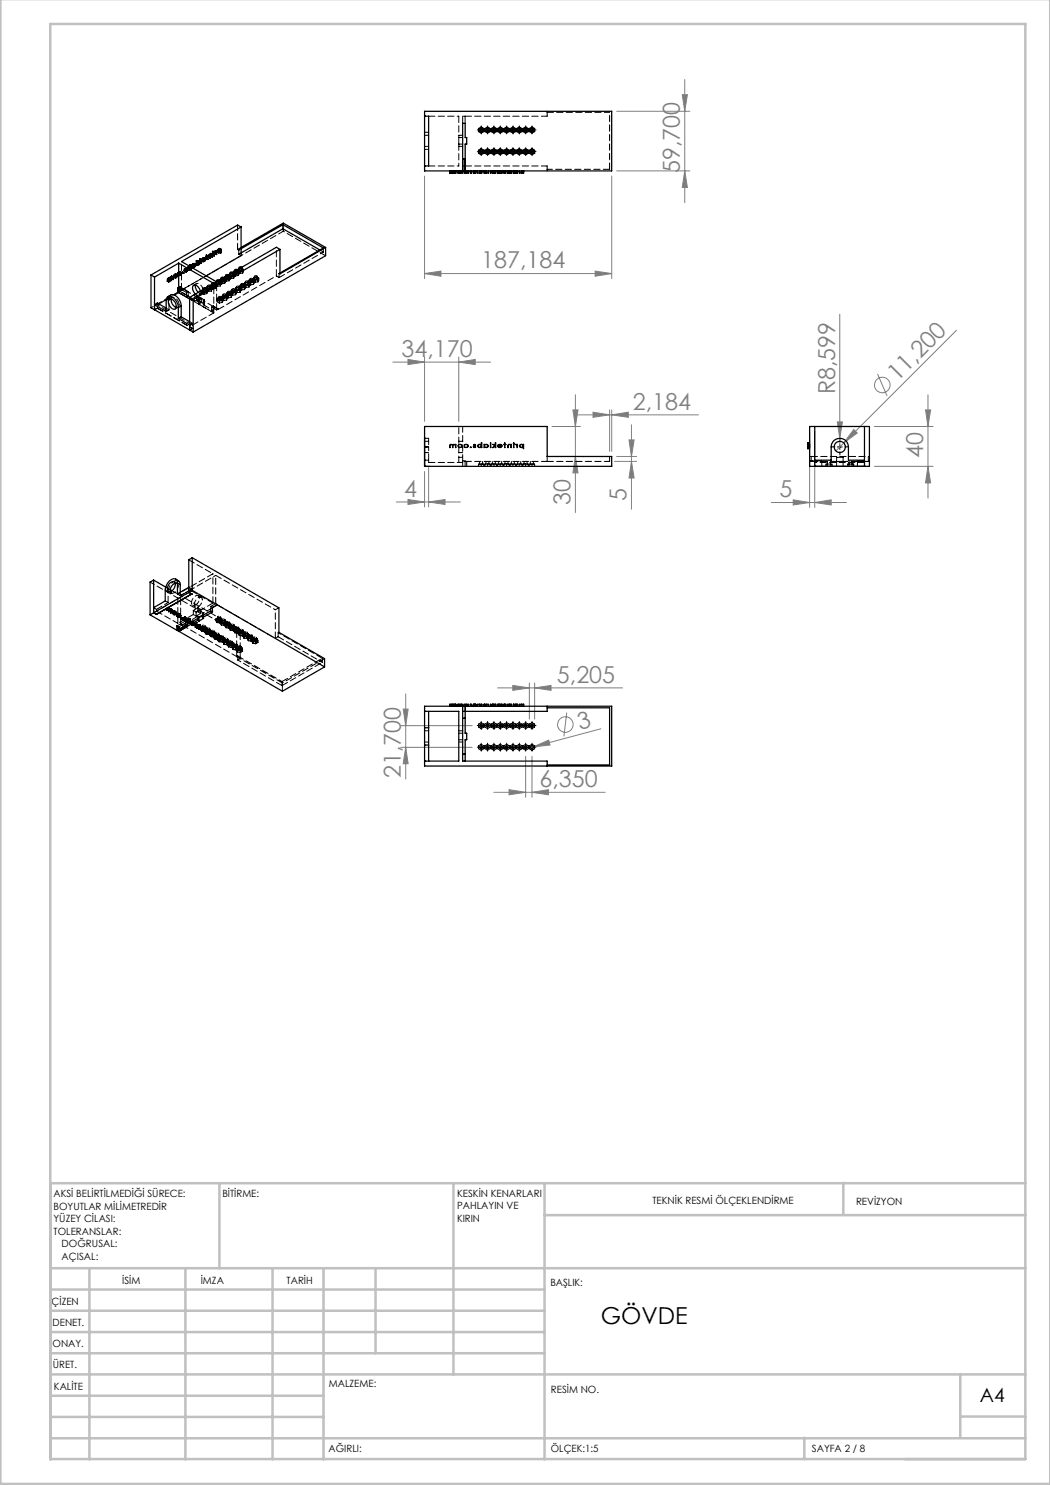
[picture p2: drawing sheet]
<svg xmlns="http://www.w3.org/2000/svg" width="210mm" height="297mm" viewBox="0 0 210 297" stroke-linecap="round" stroke-linejoin="round" font-family="sans-serif">
<defs><g id="words">
<g font-size="4.7" fill="#808080">
<text x="136" y="34.6" transform="rotate(-90 136 34.6)">59,700</text>
<text x="96.3" y="53.7">187,184</text>
<text x="80.3" y="71.4">34,170</text>
<text x="179.5" y="76.4" transform="rotate(-45 179.5 76.4)">11,200</text>
<text x="126.6" y="81.9">2,184</text>
<text x="167" y="78.8" transform="rotate(-90 167 78.8)">R8,599</text>
<text x="184.6" y="91.6" transform="rotate(-90 184.6 91.6)">40</text>
<text x="80.9" y="99.4">4</text>
<text x="114.1" y="100.9" transform="rotate(-90 114.1 100.9)">30</text>
<text x="125.3" y="100.2" transform="rotate(-90 125.3 100.2)">5</text>
<text x="155.9" y="99.5">5</text>
<text x="111.4" y="136.5">5,205</text>
<text x="116" y="145.9" transform="rotate(-15 116 145.9)">3</text>
<text x="80.1" y="155.6" transform="rotate(-90 80.1 155.6)">21,700</text>
<text x="107.9" y="157.4">6,350</text>
</g>
<text font-size="4.7" x="120.2" y="264.8">GÖVDE</text>
<text font-size="3.9" x="196" y="280.4">A4</text>
<g font-size="2">
<text x="10.7" y="239.5">AKSİ BELİRTİLMEDİĞİ SÜRECE:</text>
<text x="44.5" y="239.5">BİTİRME:</text>
<text x="91.4" y="239.4">KESKİN KENARLARI</text>
<text x="10.7" y="242">BOYUTLAR MİLİMETREDİR</text>
<text x="10.7" y="244.5">YÜZEY CİLASI:</text>
<text x="91.4" y="241.9">PAHLAYIN VE</text>
<text x="91.4" y="244.4">KIRIN</text>
<text x="130.5" y="240.8">TEKNİK RESMİ ÖLÇEKLENDİRME</text>
<text x="171.2" y="241">REVİZYON</text>
<text x="10.7" y="247">TOLERANSLAR:</text>
<text x="12.3" y="249.5">DOĞRUSAL:</text>
<text x="12.3" y="252">AÇISAL:</text>
<text x="24.4" y="256.9">İSİM</text>
<text x="40.1" y="256.8">İMZA</text>
<text x="57.3" y="256.8">TARİH</text>
<text x="110.1" y="257.1">BAŞLIK:</text>
<text x="10.3" y="260.9">ÇİZEN</text>
<text x="10.5" y="269.3">ONAY.</text>
<text x="10.5" y="265.2">DENET.</text>
<text x="10.6" y="273.6">ÜRET.</text>
<text x="10.8" y="278">KALİTE</text>
<text x="65.8" y="277.4">MALZEME:</text>
<text x="110.2" y="278.5">RESİM NO.</text>
<text x="65.7" y="290.4">AĞIRLI:</text>
<text x="110.2" y="290.5">ÖLÇEK:1:5</text>
<text x="162.4" y="290.4">SAYFA 2 / 8</text>
</g>
</g></defs>
<g fill="none" stroke="#808080" stroke-width=".2">
<path d="M136.5 18.9h1l-.6 3.4zM136.9 15.9v24.6M84.9 35.2v20.5M122.3 35.2v20.5M123.3 22.3h14.7M123.3 34.2h14.7M136.9 34.2l.6 3.3h-1zM84.9 54.7l3.3-.5v1zM84.9 54.7h37.4M119 54.2l3.3 .5-3.3 .5zM78.6 72.4h19.5M81.6 71.9l3.3 .5-3.3 .5z"/>
<path d="M84.9 71.4v12.9M91.8 72.4l3.2-.5v1zM91.8 71.4v12.9M115.1 78.9v23.6M168 62.9v26.5M175.5 74.8l1.9 4.4M185.6 78.9v20.7M191.3 66l-24.1 24.2M81.6 99.9l3.3 .5-3.3 .5zM84.9 94.3v7.1M85.7 93.5v7.9M110.4 91.3h5.7"/>
<path d="M110.4 85.3h5.7M114.6 82h1l-.5 3.3zM115.1 91.3l.5 3.3h-1zM115.6 83h24.1M118.6 82.4l3.3 .6-3.3 .5zM121.9 82v8.3M122.3 83l3.4-.6v1.1zM122.3 82v8.3M122.9 92.3h4.4M123.3 91.3h4M125.8 88h1l-.5 3.3zM126.3 92.3l.5 3.3h-1z"/>
<path d="M126.3 84.9v16.9M158.6 100l3.3 .5-3.3 .5zM161.9 86.3v15.2M162.9 86.3v15.2M167.5 84.4h1l-.5 3.3zM170.7 85.9l.7 .7-2.6 2zM174.9 85.3h11.7M174.9 93.3h11.7M185.1 82h1l-.5 3.3zM185.6 93.3l.5 3.3h-1zM79.3 100.4h12.8M85.7 100.4l3.3-.5v1z"/>
<path d="M154.3 100.5h15M162.9 100.5l3.3-.5v1zM81.1 138.8v17M99.5 137.6h25M102.6 137.1l3.3 .5-3.3 .5zM105.9 136.6v7.2M106.9 137.6l3.3-.5v1zM106.9 136.6v7.2M80.2 145.1h14.2M80.2 149.5h14.2M80.6 141.8h1l-.5 3.3zM81.1 149.5l.5 3.2h-1z"/>
<path d="M98.8 158.5h22.2M101.8 157.9l3.3 .6-3.3 .5zM105.1 151.3v8.2M106.4 158.5l3.3-.6v1.1zM106.4 151.3v8.2M106.7 149.4l3-1.4 .3 1zM106.7 149.4l-.6 .1M113.3 142.5l-.5 4.8M120.2 145.8l-13.5 3.6"/>
<circle cx="176.5" cy="77" r="1.56"/>
<circle cx="113.1" cy="144.9" r="1.56"/>
</g>
<g fill="none" stroke="#000" stroke-width=".2" stroke-dasharray="15.2 1.3 1.3 1.3">
<path d="M95.7 30.3h-.3M95.7 26h-.3M96.2 29.8v-.3M96.2 30.8v.3M96.2 25.5v-.3M96.2 26.5v.3M96.7 30.3h.3M96.7 26h.3M97 30.3h-.3M97 26h-.3M97.5 29.8v-.3M97.5 30.8v.3"/>
<path d="M97.5 25.5v-.3M97.5 26.5v.3M98 30.3h.3M98 26h.3M98.3 30.3h-.3M98.3 26h-.3M98.8 29.8v-.3M98.8 30.8v.3M98.8 25.5v-.3M98.8 26.5v.3M99.3 30.3h.3M99.3 26h.3"/>
<path d="M99.6 30.3h-.3M99.6 26h-.3M100.1 29.8v-.3M100.1 30.8v.3M100.1 25.5v-.3M100.1 26.5v.3M100.6 30.3h.3M100.6 26h.3M100.8 26h-.3M100.8 30.3h-.3M101.3 25.5v-.3M101.3 26.5v.3"/>
<path d="M101.3 29.8v-.3M101.3 30.8v.3M101.8 26h.3M101.8 30.3h.3M102.1 26h-.3M102.1 30.3h-.3M102.6 25.5v-.3M102.6 26.5v.3M102.6 29.8v-.3M102.6 30.8v.3M103.1 26h.3M103.1 30.3h.3"/>
<path d="M103.4 26h-.3M103.4 30.3h-.3M103.9 25.5v-.3M103.9 26.5v.3M103.9 29.8v-.3M103.9 30.8v.3M104.4 26h.3M104.4 30.3h.3M104.6 26h-.3M104.6 30.3h-.3M105.1 25.5v-.3M105.1 26.5v.3"/>
<path d="M105.1 29.8v-.3M105.1 30.8v.3M105.6 26h.3M105.6 30.3h.3M105.9 26h-.3M105.9 30.3h-.3M106.4 25.5v-.3M106.4 26.5v.3M106.4 29.8v-.3M106.4 30.8v.3M106.9 26h.3M106.9 30.3h.3"/>
<path d="M167 89.4h-.6M168 88.4v-.6M168 90.4v.6M169 89.4h.6M95.7 145.1h-.3M95.7 149.4h-.3M96.2 144.6v-.3M96.2 145.6v.3M96.2 148.9v-.3M96.2 149.9v.3M96.7 145.1h.3M96.7 149.4h.3"/>
<path d="M97 145.1h-.3M97 149.4h-.3M97.5 144.6v-.3M97.5 145.6v.3M97.5 148.9v-.3M97.5 149.9v.3M98 145.1h.3M98 149.4h.3M98.3 145.1h-.3M98.3 149.4h-.3M98.8 144.6v-.3M98.8 145.6v.3"/>
<path d="M98.8 148.9v-.3M98.8 149.9v.3M99.3 145.1h.3M99.3 149.4h.3M99.6 145.1h-.3M99.6 149.4h-.3M100.1 144.6v-.3M100.1 145.6v.3M100.1 148.9v-.3M100.1 149.9v.3M100.6 145.1h.3M100.6 149.4h.3"/>
<path d="M100.8 149.4h-.3M100.8 145.1h-.3M101.3 148.9v-.3M101.3 149.9v.3M101.3 144.6v-.3M101.3 145.6v.3M101.8 149.4h.3M101.8 145.1h.3M102.1 149.4h-.3M102.1 145.1h-.3M102.6 148.9v-.3M102.6 149.9v.3"/>
<path d="M102.6 144.6v-.3M102.6 145.6v.3M103.1 149.4h.3M103.1 145.1h.3M103.4 149.4h-.3M103.4 145.1h-.3M103.9 148.9v-.3M103.9 149.9v.3M103.9 144.6v-.3M103.9 145.6v.3M104.4 149.4h.3M104.4 145.1h.3"/>
<path d="M104.6 149.4h-.3M104.6 145.1h-.3M105.1 148.9v-.3M105.1 149.9v.3M105.1 144.6v-.3M105.1 145.6v.3M105.6 149.4h.3M105.6 145.1h.3M105.9 149.4h-.3M105.9 145.1h-.3M106.4 148.9v-.3M106.4 149.9v.3"/>
<path d="M106.4 144.6v-.3M106.4 145.6v.3M106.9 149.4h.3M106.9 145.1h.3"/>
</g>
<g fill="none" stroke="#000" stroke-width=".2">
<path d="M95.7 26h1M95.7 30.3h1M96.2 25.5v1M96.2 29.8v1M97 26h1M97 30.3h1M97.5 25.5v1M97.5 29.8v1M98.3 26h1M98.3 30.3h1M98.8 25.5v1M98.8 29.8v1"/>
<path d="M99.6 26h.9M99.6 30.3h.9M100 25.5v1M100 29.8v1M100.8 26h1M100.8 30.3h1M101.3 25.5v1M101.3 29.8v1M102.1 26h1M102.1 30.3h1M102.6 25.5v1M102.6 29.8v1"/>
<path d="M103.4 26h1M103.4 30.3h1M103.9 25.5v1M103.9 29.8v1M104.6 26h1M104.6 30.3h1M105.1 25.5v1M105.1 29.8v1M105.9 26h1M105.9 30.3h1M106.4 25.5v1M106.4 29.8v1"/>
<path d="M167.5 89.4h1M168 88.9v1M95.7 149.5h1M95.7 145.1h1M96.2 144.6v1M96.2 148.9v1.1M97 149.5h1M97 145.1h1M97.5 144.6v1M97.5 148.9v1.1M98.3 149.5h1M98.3 145.1h1"/>
<path d="M98.8 144.6v1M98.8 148.9v1.1M99.6 149.5h.9M99.6 145.1h.9M100 144.6v1M100 148.9v1.1M100.8 149.5h1M100.8 145.1h1M101.3 144.6v1M101.3 148.9v1.1M102.1 149.5h1M102.1 145.1h1"/>
<path d="M102.6 144.6v1M102.6 148.9v1.1M103.4 149.5h1M103.4 145.1h1M103.9 144.6v1M103.9 148.9v1.1M104.6 149.5h1M104.6 145.1h1M105.1 144.6v1M105.1 148.9v1.1M105.9 149.5h1M105.9 145.1h1"/>
<path d="M106.4 144.6v1M106.4 148.9v1.1"/>
</g>
<g fill="none" stroke="#c0c0c0" stroke-width=".5">
<path d="M.1 -.1v296.9h209.9v-296.9M10.1 4.8h195v287h-195zM43.9 236.6v17M90.7 236.6v38.3M108.9 236.6v55.3M168.7 236.6v6.3M205.1 236.6h-195v55.3M10.1 253.6h195M10.1 257.9h98.8M17.9 253.6v38.3M37.1 253.6v38.3M54.5 253.6v38.3"/>
<path d="M64.7 253.6v38.3M75.1 253.6v17M108.9 243h96.2M10.1 270.6h98.8M10.1 266.4h98.8M10.1 262.1h98.8M10.1 279.1h54.6M10.1 274.9h195M192.1 274.8v12.7M10.1 287.7h195M10.1 283.4h54.6M160.9 287.5v4.3"/>
<path d="M192.1 283.3h13"/>
</g>
<g fill="#808080">
<path d="M106.7 149.4l3-1.4 .3 1z"/>
<path d="M170.7 85.9l.7 .7-2.6 2z"/>
<path d="M167.5 84.4h1l-.5 3.3z"/>
<path d="M122.3 83l3.4-.6v1.1zM118.6 82.4l3.3 .6-3.3 .5z"/>
<path d="M81.6 99.9l3.3 .5-3.3 .5zM85.7 100.4l3.3-.5v1zM101.8 157.9l3.3 .6-3.3 .5zM106.4 158.5l3.3-.6v1.1zM158.6 100l3.3 .5-3.3 .5zM162.9 100.5l3.3-.5v1z"/>
<path d="M81.6 71.9l3.3 .5-3.3 .5zM91.8 72.4l3.2-.5v1z"/>
<path d="M106.9 137.6l3.3-.5v1zM102.6 137.1l3.3 .5-3.3 .5z"/>
<path d="M115.1 91.3l.5 3.3h-1zM114.6 82h1l-.5 3.3zM126.3 92.3l.5 3.3h-1zM125.8 88h1l-.5 3.3zM185.6 93.3l.5 3.3h-1zM185.1 82h1l-.5 3.3z"/>
<path d="M80.6 141.8h1l-.5 3.3zM81.1 149.5l.5 3.2h-1zM136.5 18.9h1l-.6 3.4zM136.9 34.2l.6 3.3h-1z"/>
<path d="M84.9 54.7l3.3-.5v1zM119 54.2l3.3 .5-3.3 .5z"/>
</g>
<g fill="none" stroke="#000" stroke-width=".25">
<path d="M84.9 23.2h.1M84.9 33.2h.1M84.9 22.3h37.4v11.9h-37.4zM84.9 23.2h.8v10h-.8M89.9 34.2v.4h.1M90 34.6h.2M90 34.2v.4M90.2 34.6h.3M90.2 34.2v.4M90.5 34.2v.4M90.5 34.6h.1M90.6 34.6h.2"/>
<path d="M90.6 34.2v.4M90.8 34.6h.3M90.8 34.2v.4M91.1 34.2v.4M91.2 34.2v.4h-.1M91.6 34.2v.4h.4M92 34.2v.4M92.5 34.2v.4h-.5M92.5 34.2v-9.5h.5v2.8h.3v1.3h-.3v5.4M92.5 31.8h.5M92.8 34.2v.4h.4M93.2 34.2v.4"/>
<path d="M93.7 34.2v.4h-.5M94.1 34.2v.4h.1M94.2 34.2v.4M94.3 34.2v.4h-.1M94.7 34.2v.4h.2M94.9 34.2v.4M95.1 34.2v.4h-.2M95.5 34.2v.4h.4M95.7 25.7l.5-.3 .6 .3v.6l-.6 .3-.5-.3zM95.7 30.1l.5-.4 .6 .4v.6l-.6 .2-.5-.2zM95.9 34.6h.3M95.9 34.2v.4"/>
<path d="M96.2 34.2v.4M96.4 34.2v.4h-.2M96.8 34.2v.4h.1M96.9 34.6h.4M96.9 34.2v.4M97 25.7l.5-.3 .5 .3v.6l-.5 .3-.5-.3zM97 30.1l.5-.4 .5 .4v.6l-.5 .2-.5-.2zM97.3 34.2v.4M97.7 34.2v.4h-.4M98.1 34.2v.4h.1v-.4M98.2 25.7l.6-.3 .5 .3v.6l-.5 .3-.6-.3zM98.2 30.1l.6-.4 .5 .4v.6l-.5 .2-.6-.2z"/>
<path d="M98.5 34.2v.4h.7v-.4M98.6 34.2v.4M99 34.2v.4M99.5 25.7l.5-.3 .6 .3v.6l-.6 .3-.5-.3zM99.5 30.1l.5-.4 .6 .4v.6l-.6 .2-.5-.2zM99.6 34.6h.1M99.6 34.2v.4M99.6 34.2v.4h.4M100 34.2v.4M100.4 34.2v.4h-.4M100.8 34.2v.4h.4v-.4M100.8 25.7l.5-.3 .5 .3v.6l-.5 .3-.5-.3z"/>
<path d="M100.8 30.1l.5-.4 .5 .4v.6l-.5 .2-.5-.2zM100.9 34.2v.4M101 34.2v.4M101.5 34.2v.4h.2M101.7 34.6h.1M101.7 34.6h.2M101.7 34.2v.4M101.9 34.6h.2M101.9 34.2v.4M102.1 25.7l.5-.3 .5 .3v.6l-.5 .3-.5-.3zM102.1 30.1l.5-.4 .5 .4v.6l-.5 .2-.5-.2zM102.2 34.6h.1"/>
<path d="M102.2 34.2v.4M102.3 34.2v.4h-.1M102.7 34.2v.4M102.8 34.2v.4h-.1M102.8 34.6h.1M102.8 34.2v.4M103.1 34.2v.4M103.1 34.6h.1M103.2 34.6h.1M103.2 34.2v.4M103.3 25.7l.6-.3 .5 .3v.6l-.5 .3-.6-.3zM103.3 30.1l.6-.4 .5 .4v.6l-.5 .2-.6-.2z"/>
<path d="M103.4 34.2v.4M103.5 34.2v.4h-.1M103.9 34.2v.4h.4M104.3 34.6h.3M104.3 34.2v.4M104.6 25.7l.5-.3 .6 .3v.6l-.6 .3-.5-.3zM104.6 30.1l.5-.4 .6 .4v.6l-.6 .2-.5-.2zM104.6 34.2v.4M104.7 34.2v.4h-.1M105.9 25.7l.5-.3 .5 .3v.6l-.5 .3-.5-.3zM105.9 30.1l.5-.4 .5 .4v.6l-.5 .2-.5-.2zM30.2 55l.7 .4"/>
<path d="M30.2 55v6.6l.7 .3M30.9 55.4v6.5M33.2 59.9l-1.4 .9M33.6 59.3l.5-.3a1.55 1.55 0 0 1 1.9 1.2l.2 1M33.8 59.9a1.23 1.23 0 0 1 1.4 1.5 .58 .58 0 0 1-.5 .5 .58 .58 0 0 1-.6-.5l-.3-.4a.92 .92 0 0 1 0-1.1zM34.3 59.8v.5l.2 .5 .7 .7M35.7 52.6l7.1 4.1-4.9 2.8M35.7 52.6l-4.8 2.8M35.7 58.5l2.2 1.3M35.7 52.6v5.9M35.7 58.5l-.8 .5M37.9 59.5l.7 .4"/>
<path d="M37.9 59.5v6.5M38.6 59.9v6.5M39.1 57v.5l.6 1M40 58.2l-.1-.5a.78 .78 0 0 0-1.3-.5l-.1 .7 .6 .9M43.9 56.1l-.2-.1a.23 .23 0 0 0-.2-.1 .23 .23 0 0 0-.1 .3l.1 .1M44.8 55.5l-.2-.1-.4 .1 .2 .3M45.7 55l-.2-.1a.24 .24 0 0 0-.2 0 .24 .24 0 0 0-.1 .3h.1M46.6 54.5l-.1-.1a.25 .25 0 0 0-.3 0 .25 .25 0 0 0-.2 .2l.2 .1M47.5 54l-.2-.1a.23 .23 0 0 0-.3 0 .23 .23 0 0 0 0 .3h.1M48.2 45.4l-.7-.4-17.3 10M48.2 45.4l-11.9 6.9 7 4.1 12-6.9 .7 .4M48.2 45.4v5.7l-7 4.1"/>
<path d="M48.2 49.5l8.5-4.9 8.4 4.9M48.4 53.4h-.1a.27 .27 0 0 0-.3 0 .27 .27 0 0 0-.2 .2l.2 .1M56 49.9l-17.4 10M56.6 45.8l-8.4 4.8M56.6 45.8l7.4 4.2M56.6 44.9l8.1 4.7-8.7 5M56.6 44.9l-8.4 4.8M56.6 44.9v.9M65.1 49.5l-9.1 5.3v-4.9M65.1 49.5v1.6l-26.5 15.3M30.9 61l2.3 1.3v-2.2a.82 .82 0 0 1 .6-.9 .82 .82 0 0 1 1 .5l.3 .3a2.23 2.23 0 0 1 .6 1.5M30.9 61.9h.1"/>
<path d="M30.9 61h.1M30.9 61.9l7 4.1M30.9 61l.6-.4 1.7 1M35.7 61.5v2.2M35.7 63.7l2.2 1.3M36.2 61.2l-.5 .3M36.2 63.4l-.5 .3M36.2 63.4l1.7 .9M36.2 61.2v2.2M37.9 66h.1M37.9 65h.1M37.9 66l.7 .4"/>
<path d="M84.9 87.7h.1M84.9 92h.1M84.9 93.3h.1M84.9 87.7v1.7M84.9 89.4h.1M84.9 85.3h24.5v6h12.9v2h-37.4zM161.5 88.9v.3M161.5 89.2h.4M161.5 88.9h.4M161.5 89.5h.4M161.5 89.2v.5h.4M161.9 85.3h12v8h-12z"/>
<path d="M161.9 88.6h-.4v.2M162.9 92h3.3v-2.6a1.73 1.73 0 0 1 1.8-1.7 1.73 1.73 0 0 1 1.7 1.7v2.6h3.2M162.9 93.3h.1M162.9 85.3v8M172.9 93.3h.1M172.9 85.3v8M30.7 116v6.6M30.7 116l-.7 .4v6.6M30.7 116l2.5 1.4M33.9 116.7a.6 .6 0 0 1 .7-.4 .6 .6 0 0 1 .5 .6l-.4 .9a.79 .79 0 0 1-1.2 .3 1.51 1.51 0 0 1 .4-1.4zM34 117.9l.4 .2M35 116.6l-.6 .6-.3 .6v.5"/>
<path d="M35.1 115.8l.7 .4 .3 .7M35.5 116.6a.77 .77 0 0 0-.5-.8 .77 .77 0 0 0-.9 .2 2.74 2.74 0 0 0-1 2v2.2l-2.4 1.3M35.5 116.6v2.2l2.2-1.3M35.5 116.6l.6 .3M36.1 116.9v1.6M37.7 118.5h.1M37.7 117.5h.1M37.7 118.5l.6 .3-7 4.1M37.7 118.5l-7 4.1M38.5 111.5l17.3 10.1v4.9l9.1 5.2v1.7M38.5 118.1l26.4 15.3M38.5 111.5v6.6"/>
<path d="M38.5 118.1l-.8 .4M38.5 111.5l-.8 .5v6.5M30 123l5.4 3.1M30.7 122.6h.1M30.7 122.6l-.7 .4M30.7 122.6l.6 .3M31.3 122.9h.1M35.4 126.1l.4 .2M35.8 126.3l20.7 12 8.4-4.9M37.5 125.3l-.4-.2-1.7 1M37.5 125.3l-1.7 1M37.5 124.9v.4"/>
<path d="M39.5 124.1l.3 .1M39.5 124.1l-3.7 2.2M39.5 123.7v.4M39.8 123.5v.7M40.3 125.8v.1M40.3 126.3l-.2-.4 .5-.2 .6 .1 .1 .3-.4 .2M40.3 126.3h.6M40.3 125.9h.6M40.3 125.9v.4M40.5 125.7h.5M40.5 123.5l.2 .2-.9 .5M40.5 123.5l2-1.1-.3-.2-6.8 3.9"/>
<path d="M40.5 123.2v.3M40.9 125.9v.4M41.2 125.8l-.3 .1M41.2 126.8l-.1-.4 .4-.2 .6 .1 .1 .3-.4 .3M41.2 126.8l.6 .1M41.2 126.4v.4M41.2 126.4l.6 .1M41.4 126.3h.1M41.4 126.3h.5M41.8 126.5v.4M42.1 126.3l-.3 .2M42.1 126.9h.1"/>
<path d="M42.1 127.3l.6 .1M42.1 126.9l.6 .1M42.1 126.9v.4M42.3 126.7l.5 .1M42.7 127v.4M43 126.8l.1 .3-.4 .3M43 126.8l-.6-.1-.5 .3 .2 .3M43 126.8l-.3 .2M43 127.8l-.1-.3 .4-.3 .6 .1 .1 .4-.4 .2M43 127.8l.6 .1M43.2 127.3h.1M43.2 127.3h.5"/>
<path d="M43.4 124.1h.1M43.4 124.5l-.2-.4 .4-.2 .6 .1 .2 .3-.4 .3M43.4 124.5l.6 .1M43.4 124.1l.6 .1M43.4 124.1v.4M43.6 124h.4M43.6 127.5l-.6-.1v.4M43.6 127.5v.4M43.9 127.3l-.3 .2M43.9 127.9h.1M43.9 128.3l-.2-.3 .5-.3 .6 .1 .1 .4-.4 .2M43.9 128.3l.6 .1"/>
<path d="M43.9 127.9l.6 .1M43.9 127.9v.4M44 124.2v.4M44.1 127.8h.5M44.2 124l-.2 .2M44.3 124.6h.1M44.3 125l-.2-.3 .5-.3 .5 .1 .2 .3-.4 .3M44.3 125l.6 .1M44.3 124.6l.6 .1M44.3 124.6v.4M44.5 124.5h.4M44.5 128v.4"/>
<path d="M44.8 127.9l-.3 .1M44.8 128.4h.1M44.8 128.8l-.1-.3 .4-.2 .5 .1 .2 .3-.4 .2M44.8 128.8l.6 .1M44.8 128.4l.6 .1M44.8 128.4v.4M44.9 124.7v.4M45 128.3h.4M45.2 124.5l-.3 .2M45.2 125.1h.1M45.2 125.5l-.2-.3 .4-.2h.6l.2 .4-.4 .2M45.2 125.5l.6 .1"/>
<path d="M45.2 125.1l.6 .1M45.2 125.1v.4M45.4 125h.4M45.4 128.5v.4M45.7 128.4l-.3 .1M45.7 128.9v.1M45.7 129.4l-.2-.4 .5-.2 .6 .1 .1 .3-.4 .3M45.7 129.4l.6 .1M45.7 129l.6 .1M45.7 129v.4M45.8 125.2v.4M45.9 128.8h.5"/>
<path d="M46 125.1l-.2 .1M46.1 126l-.2-.3 .5-.3 .5 .2 .2 .3-.4 .2M46.1 126l.6 .1M46.1 125.6v.4M46.1 125.7h.6M46.2 125.5h.5M46.3 129.1v.4M46.6 128.9l-.3 .2M46.6 129.9l-.1-.4 .4-.2 .5 .1 .2 .3-.4 .3M46.6 129.9l.6 .1M46.6 129.5v.4M46.6 129.5l.6 .1"/>
<path d="M46.7 125.7v.4M46.8 129.4h.1M46.8 129.4h.4M47 125.6l-.3 .1M47 126.1h.1M47 126.5l.6 .1M47 126.1l.6 .2M47 126.1v.4M47.2 126h.4M47.2 129.6v.4M47.4 129.4l-.2 .2M47.5 130h.1"/>
<path d="M47.5 130.4l.6 .1M47.5 130l.6 .1M47.5 130v.4M47.6 126.3v.3M47.7 129.9h.5M47.8 126.1l.2 .3-.4 .2M47.8 126.1l-.6-.1-.4 .2 .2 .3M47.8 126.1l-.2 .2M47.9 127.1l-.2-.4 .5-.2 .5 .1 .2 .3-.4 .3M47.9 127.1l.6 .1M47.9 126.6v.5M47.9 126.7l.6 .1"/>
<path d="M48 126.5h.5M48.1 130.1v.4M48.4 129.9l.1 .3-.4 .3M48.4 129.9l-.6-.1-.5 .3 .2 .3M48.4 129.9l-.3 .2M48.5 126.8v.4M48.8 126.6l-.3 .2M48.8 127.2h.1M48.8 127.6l-.2-.4 .4-.2 .6 .1 .2 .3-.4 .3M48.8 127.6l.6 .1M48.8 127.2l.6 .1M48.8 127.2v.4"/>
<path d="M49 127.1h.4M49.4 127.3v.4M49.6 127.1l-.2 .2M49.7 127.7h.1M49.7 128.1l.5 .1M49.7 127.7l.5 .1M49.7 127.7v.4M49.8 127.6h.5M50.2 127.8v.4M50.5 127.6l.2 .3-.5 .3M50.5 127.6l-.5-.1-.5 .3 .2 .3M50.5 127.6l-.3 .2"/>
<path d="M50.6 128.6l.6 .1M50.6 128.2l.6 .1M50.6 128.2v.4M50.8 128.1h.4M51.2 128.3v.4M51.4 128.1l.2 .4-.4 .2M51.4 128.1h-.6l-.4 .2 .2 .3M51.4 128.2l-.2 .1M84.9 145.6v3.4M84.9 142.3h.1M84.9 152.2h.1M84.9 145.6v-4.4h37.4v12h-37.4v-4.2"/>
<path d="M84.9 142.3h6.9v9.9h-6.9M84.9 149h.8M84.9 145.6h.8M85.7 145.6v3.4M85.7 142.3v3.3M85.7 149v3.2M90.2 140.9h.3M90.2 140.9h-.3v.3M90.2 140.9v.3M90.5 140.9h.3M90.5 140.9v.3M90.8 140.9h.1"/>
<path d="M90.8 140.9v.3M90.9 140.9h.2M90.9 140.9v.3M91.1 140.9h.1v.3M91.1 140.9v.3M91.7 140.9h.3M91.7 140.9h-.1v.3M91.7 140.9v.3M92 140.9h.3M92 140.9v.3M92.3 140.9h.2v.3M92.3 140.9v.3"/>
<path d="M92.5 150.8h.5M92.5 143.6h.5M93 142.3v4.3h.3v1.4h-.3v4.2M93.2 140.9h.5v.3M93.2 140.9h-.4v.3M93.2 140.9v.3M94.2 140.9h-.1v.3M94.2 140.9h.1v.3M94.2 140.9v.3M94.7 140.9v.3M94.9 140.9h-.2v.3M94.9 140.9h.2"/>
<path d="M94.9 140.9v.3M95.1 140.9v.3M95.9 140.9h.3M95.9 140.9h-.4v.3M95.9 140.9v.3M96.2 140.9h.2v.3M96.2 140.9v.3M96.9 140.9h.4M96.9 140.9h-.1v.3M96.9 140.9v.3M97.3 140.9h.4v.3M97.3 140.9v.3"/>
<path d="M98.1 141.2v-.3h.1v.3M98.5 141.2v-.3h.7v.3M98.5 140.9v.3M98.7 140.9v.3M99 140.9v.3M99.6 140.9h.4M99.6 140.9v.3M100 140.9h.3M100 140.9v.3M100.3 140.9h.1v.3M100.3 140.9v.3M100.8 141.2v-.3h.4v.3"/>
<path d="M100.9 140.9v.3M101 140.9v.3M101.8 140.9h.4M101.8 140.9h-.3v.3M101.8 140.9v.3M102.2 140.9h.1v.3M102.2 140.9v.3M102.8 140.9v.3M102.8 140.9h-.1v.3M103.2 140.9h.2M103.2 140.9h-.1v.3M103.2 140.9v.3"/>
<path d="M103.4 140.9h.1v.3M103.4 140.9v.3M104.3 140.9h-.4v.3M104.3 140.9h.3M104.3 140.9v.3M104.6 140.9h.1v.3M104.6 140.9v.3M109.4 141.2v1.1h-16.9v9.9h16.9v1M109.4 141.6h12.5v11.4h-12.5"/>
<circle cx="96.2" cy="26" r=".31"/>
<circle cx="96.2" cy="30.3" r=".31"/>
<circle cx="97.5" cy="26" r=".31"/>
<circle cx="97.5" cy="30.3" r=".31"/>
<circle cx="98.8" cy="30.3" r=".31"/>
<circle cx="98.8" cy="26" r=".31"/>
<circle cx="100.1" cy="26" r=".31"/>
<circle cx="100.1" cy="30.3" r=".31"/>
<circle cx="101.3" cy="26" r=".31"/>
<circle cx="101.3" cy="30.3" r=".31"/>
<circle cx="102.6" cy="26" r=".31"/>
<circle cx="102.6" cy="30.3" r=".31"/>
<circle cx="103.9" cy="30.3" r=".31"/>
<circle cx="103.9" cy="26" r=".31"/>
<circle cx="105.1" cy="26" r=".31"/>
<circle cx="105.1" cy="30.3" r=".31"/>
<circle cx="106.4" cy="30.3" r=".31"/>
<circle cx="106.4" cy="26" r=".31"/>
<circle cx="168" cy="89.4" r="1.12"/>
<circle cx="96.2" cy="149.5" r=".3"/>
<circle cx="96.2" cy="145.1" r=".3"/>
<circle cx="97.5" cy="149.5" r=".3"/>
<circle cx="97.5" cy="145.1" r=".3"/>
<circle cx="98.8" cy="149.5" r=".3"/>
<circle cx="98.8" cy="145.1" r=".3"/>
<circle cx="100" cy="149.5" r=".3"/>
<circle cx="100" cy="145.1" r=".3"/>
<circle cx="101.3" cy="149.5" r=".3"/>
<circle cx="101.3" cy="145.1" r=".3"/>
<circle cx="102.6" cy="149.5" r=".3"/>
<circle cx="102.6" cy="145.1" r=".3"/>
<circle cx="103.9" cy="149.5" r=".3"/>
<circle cx="103.9" cy="145.1" r=".3"/>
<circle cx="105.1" cy="149.5" r=".3"/>
<circle cx="105.1" cy="145.1" r=".3"/>
<circle cx="106.4" cy="149.5" r=".3"/>
<circle cx="106.4" cy="145.1" r=".3"/>
</g>
<g fill="none" stroke="#000" stroke-width=".2" stroke-dasharray="1.3 .6">
<path d="M84.9 29.3h.8M85.7 33.2h6.1M85.7 23.2h6.1M85.7 29.9h-.8M85.7 26.5h-.8M85.7 27.1h-.8M90.2 34.6v-.4M90.5 34.6v-.4M90.8 34.6v-.4M90.9 34.6v-.4M91.7 34.6v-.4M91.8 23.2v4.3"/>
<path d="M91.8 28.8v4.4M91.8 27.5v1.3M91.8 29.3h.7M92 34.6v-.4M92.3 34.6v-.4M92.5 28.8h-.7M92.5 27.5h-.7M92.5 33.2h.5M92.5 23.2h.5M92.5 24.7v-1.5M92.5 27.1h-.7M92.9 34.6v-.4"/>
<path d="M93 33.2h16.4M93 23.2v1.5M93 23.2h16.4M93.2 34.6v-.4M93.6 34.6v-.4M94.7 34.6v-.4M94.8 34.6v-.4M94.9 34.6v-.4M95 34.6v-.4M95.1 34.6v-.4M95.6 34.6v-.4M95.9 34.6v-.4"/>
<path d="M97.2 34.6v-.4M97.3 34.6v-.4M97.6 34.6v-.4M98.5 34.6v-.4M98.7 34.6v-.4M99 34.6v-.4M99.6 34.6v-.4M99.7 34.6v-.4M100 34.6v-.4M100.2 34.6v-.4M100.3 34.6v-.4M101.8 34.6v-.4"/>
<path d="M102.8 34.6v-.4M103.2 34.6v-.4M104 34.6v-.4M104.3 34.6v-.4M109.4 33.9v-.7M109.4 23.2v-.7M109.4 22.5h12.5M109.4 22.5v-.2M109.4 33.9v.3M121.9 33.9v-11.4M121.9 33.9h-12.5M33.2 59.9l1.7-.9"/>
<path d="M33.4 56l.3 .1M33.4 56.3l.3 .1M33.4 56v.3M33.4 56.3l.1-.1M33.5 55.9l.2-.2M33.5 56.2v-.3M33.5 55.9l.3 .2M33.5 56.2l.3 .2M33.7 55.6l-.3 .4M33.7 55.6l.2 .2M33.7 55.7l.2 .1M33.7 55.7l.3 .1"/>
<path d="M33.7 56.1v.3M33.7 56.4h.1M33.8 59.8l-.6 .3M33.8 59.8v-.4l.3-.4M33.8 56.1l.2-.3M33.8 56.4v-.3M33.9 55.6h-.2M33.9 55.6l.2 .2M33.9 55.8l.2 .2M33.9 56l.2 .2M33.9 55.8v.2M33.9 56h.1"/>
<path d="M33.9 55.8l-.2 .3M33.9 55.7l.2-.3M33.9 55.7l.3 .2M33.9 56v-.3M33.9 56l.3 .1M34 55.8l.1 .2M34.1 55.3l.3 .2M34.1 55.3l-.2 .3M34.1 55.4l.3 .2M34.1 55.4l.2 .2M34.1 55.8l-.3-.2M34.1 55.8h-.2"/>
<path d="M34.1 56v.2M34.1 56.2l.1-.1M34.1 55.7l-.3-.1M34.2 55.3l.3 .2M34.2 55.3h-.1M34.2 55.9l.2-.3M34.2 56.1v-.2M34.3 55.3h-.1M34.3 55.6l.3 .1M34.3 55.3l.3 .2M34.3 55.2l.3 .2M34.3 55.2v.1"/>
<path d="M34.3 55.8l.3 .1M34.3 55.6v.2M34.3 55.8l.1-.1M34.4 55.5l-.3 .3M34.4 55.6l.2 .1M34.4 55.2l.2 .2M34.4 55.2h-.1M34.4 55.7v-.5M34.4 55.7l.2 .2M34.5 55.5h-.1M34.5 59.5l-.6 .4M34.5 55.6l-.3-.2"/>
<path d="M34.5 55.5l-.2-.2M34.6 55.5h-.1M34.6 55.4v.1M34.6 55.7v.2M34.6 55.9h.1M34.6 55.4h.1M34.6 55.9v-.5M34.6 55.3l.3 .2M34.6 55.3l.3 .1M34.7 55.5l.3 .1M34.7 55.1l-.1 .2M34.7 55.1l.3 .1"/>
<path d="M34.7 55.3l.2-.4M34.7 55.3l.3 .1M34.7 55.4l.3 .1M34.9 54.9l-.2 .2M34.9 54.9l.3 .1M34.9 55.4l.3 .2M34.9 55.5l.1 .1h.2M34.9 55.3l.3 .2M34.9 55.3h-.2M34.9 54.9l.3 .2M34.9 55.4l.3-.4M35 55.2l-.1 .3"/>
<path d="M35 55.4l.2-.3M35.2 54.8l.3 .2M35.2 54.8l-.3 .1M35.2 55l.3 .2M35.2 55l-.3 .3M35.2 54.8h.1M35.2 55l-.2 .2M35.2 55.5l-.2-.1M35.2 55.1l.3 .1M35.2 55.6l.3-.5M35.2 55l.3 .1M35.2 55v-.1"/>
<path d="M35.4 55.1l-.3-.2M35.5 55h-.3M35.5 55.2l-.3 .3M35.5 55l-.3-.2M35.5 54.6l.3 .2M35.5 54.6h.1M35.5 55l.3 .1M35.5 55h.1M35.5 55.1v-.1M35.6 54.6l.2 .2M35.6 54.6l.2-.2M35.6 54.9l.2 .2"/>
<path d="M35.6 54.9l-.1 .1M35.6 55l.2-.1M35.6 58.4l6.7 3.9M35.6 58.4v-.9M35.6 58.4l-5.4 3.2M35.6 57.5l.3-.2M35.6 57.5l.7 .4M35.6 57.5v.9M35.8 54.4l-.3 .2M35.8 54.4l.3 .1M35.8 54.8h.1M35.8 54.4l.2 .1"/>
<path d="M35.8 54.4l.3 .2M35.8 54.9l.3 .2M35.8 55.1h.3M35.8 54.9l.3 .1M35.8 54.9h-.2M35.8 54.9l.3-.4M35.8 54.8l.3-.2M35.8 55.1h.1M35.9 58.2l20.8-12M35.9 57.3l.8 .4M35.9 57.3v.9M35.9 58.2l3.9 2.2"/>
<path d="M35.9 57.3l-.3 .2M35.9 58.2l-.3 .2M35.9 58.2v-.9M36 54.5l.3 .2M36 54.5l-.2 .4M36.1 54.5l-.3 .3M36.1 54.6l.2 .1M36.1 55l-.3 .1M36.1 55.1l.3-.5M36.1 54.5v-.2l-.3 .1M36.1 54.5l.3 .1M36.3 54.6l-.3-.2"/>
<path d="M36.3 57.9l.4-.2M36.3 57.9v-5.6M36.3 54.7l-.2 .3M36.3 54.5l-.2-.2M36.4 54.5l.3 .2M36.4 54.5h.1M36.4 54.6l-.1-.1h-.2M36.4 54.4v.1M36.4 54.4l.3 .2M36.4 54.5l.1-.1M36.5 54.4h-.1M36.5 54.4l.3 .2"/>
<path d="M36.7 57.8l4.5-2.6M36.7 57.7v.1M36.7 54.7h.1M36.7 54.6v.1M36.7 54.7l.1-.1M36.8 54.6h-.1M36.8 54.6l-.3-.2M36.8 53.8l.3 .2M36.8 54.1l.3 .2M36.8 54.2l.3 .1M36.8 54.1v.1M36.8 53.8l.1 .1"/>
<path d="M36.8 54.2h.2M36.8 54.3l.3 .1M36.9 53.9l.2 .1M36.9 53.9l.1-.1M36.9 54.1l.1-.1M36.9 54.1l.3 .1M36.9 54.1h.1M36.9 54.1l.3 .2M36.9 54.2l.3 .1M36.9 53.9l-.1 .2M36.9 53.9l.3 .2M37 53.7l-.2 .1"/>
<path d="M37 53.7l.3 .1M37 53.8h.1M37 53.8l.3 .1M37 54.2l.3 .2M37 54l.3 .1M37 54l.1-.2M37 54.1l.3 .2M37 54.1h-.1M37 54.2l.1-.2M37 53.8l.3 .2M37 53.8l-.1 .1M37.1 54h.1"/>
<path d="M37.1 54.3h.1M37.1 54.3l.2 .1M37.1 53.8l.3 .2M37.1 53.8v-.1M37.1 54l.3 .2M37.1 54l-.1 .1M37.1 54l.2-.1M37.1 53.7h-.1M37.1 53.7l.3 .2M37.2 54.2l.1-.1M37.2 54.3v-.1M37.2 54.1l-.1 .2"/>
<path d="M37.3 53.8l-.2 .2M37.3 53.9h.1M37.3 54.1l.1-.1M37.3 54.3h-.1M37.3 54.4l.1-.2M37.3 58.5l-1.7-1M37.3 58.5v.9M37.3 59.4l-1.7-1M37.3 54l-.1 .1M37.3 53.9v.1M37.3 53.9l-.3-.2M37.4 54v-.1"/>
<path d="M37.4 54.2l-.1 .1M37.4 53.7l.3 .2M37.4 53.7l.1 .2 .2-.1M37.4 53.8l-.3-.1M37.4 53.9l-.1-.1M37.4 54.2h.1M37.5 53.7l.2-.4M37.5 53.7l.2 .1M37.5 53.9l.2 .1M37.5 53.8l.3 .1M37.6 59.2l-.3 .2M37.6 58.3l-.3 .2"/>
<path d="M37.6 59.2v-.9M37.6 58.3l-1.7-1M37.6 59.2l-1.7-1M37.7 53.9l.1 .1h.2M37.7 53.3l-.3 .4M37.7 53.3l.3 .1M37.7 53.8l.3 .2M37.7 53.8l.3 .1M37.7 53.8l-.2-.1M37.7 53.3l.3 .2M37.7 53.3l.2 .1M37.7 53.8l.2-.2"/>
<path d="M37.7 53.8l.3-.3M37.9 53.2l.3 .2M37.9 53.2l-.2 .1M37.9 52.9l.3 .2M37.9 52.9v.3M37.9 53.4l.3 .1M37.9 53.4l-.2 .4M37.9 53.7l.3 .1M37.9 53.6l.3 .1M37.9 53.6v.1M37.9 53.7l.1-.1M38 53.4l-.3 .5"/>
<path d="M38 53.9l-.3-.1M38 53.5h.2M38 54l.2-.3M38 52.9l.3 .1M38 52.9h-.1M38 53.6v-.7M38 53.6l.3 .2M38.2 53.5l-.3-.2M38.2 53.4h-.2M38.2 53.1v.3M38.2 53.5l-.2 .4M38.2 53.7v.1"/>
<path d="M38.2 53.8h.1M38.3 53l-.1 .1M38.3 53.8v-.8M38.3 52.9l.3 .2M38.3 53.4l.3 .2M38.3 52.9v.5M38.3 53.4h.1M38.4 52.9h-.1M38.4 52.9l.3 .1M38.4 53l.3 .1M38.4 53.1l.2-.3M38.4 53v-.1"/>
<path d="M38.4 53.1l.3 .2M38.4 53.3h.2M38.4 53.3l.3 .2M38.4 53.4l.3 .2M38.4 53.4v-.1M38.5 53.2l.2 .2M38.6 53.1v.5M38.6 53.6h.1M38.6 52.7l-.2 .3M38.6 52.7l.3 .2M38.6 53.2l.3 .2M38.6 53.2l-.2-.1"/>
<path d="M38.6 52.8l.3 .1M38.6 53.3l.3 .1M38.6 53.3l.3-.5M38.7 53l-.1 .1M38.7 53.1v-.1M38.7 53.3l.2-.4M38.7 53.5l.2-.1M38.7 53.6v-.1M38.8 59.5v.8M38.9 52.9l.3 .1M38.9 52.9l-.3 .3M38.9 52.9l-.2 .2"/>
<path d="M38.9 53.4l-.2-.1M38.9 53.4l.3-.4M38.9 52.8l.3 .2M38.9 52.8l-.1-.1h-.2M39.1 58.8a.53 .53 0 0 0 .6 .3 .53 .53 0 0 0 .4-.6M39.1 52.9l-.3-.1M39.2 53l-.3 .4M39.2 52.8l-.3-.1M39.2 53v-.2l-.3 .1M39.2 52.9l.3 .2M39.2 52.2v.7M39.2 52.2l.3 .1"/>
<path d="M39.2 52.9h.1M39.3 52.1l-.1 .1M39.3 52.1l.3 .2M39.3 52.9v-.8M39.3 52.9l.3 .2M39.3 56.7l-.6 .3M39.4 60l-.6 .3M39.4 59.2l.9 .5M39.4 59.2l-.6 .3M39.4 60v-.8M39.5 52.3v.8M39.5 52.2l.3 .2"/>
<path d="M39.5 52.2l.3 .1M39.5 53.1h.1M39.5 52.8l.3 .1M39.5 52.8l.1-.1M39.6 52.3h-.1M39.6 53.1v-.8M39.6 52.7l.3-.4M39.6 52.7l.3 .2M39.7 58.5a.53 .53 0 0 0 .6 .2 .53 .53 0 0 0 .3-.5M39.7 52.1l-.2 .1M39.7 52.1l.2 .2M39.8 59.6l-3.1-1.8"/>
<path d="M39.8 59.6v.8M39.8 52.4l.3 .1M39.8 52.9h.1M39.8 52.3l-.3 .5M39.8 52.3l.3 .2M39.9 59l.5-.3M39.9 52.2l.3 .1M39.9 52.2l-.2-.1M39.9 51.8l.3 .2M39.9 51.8v.4M39.9 52.9l.3-.4M39.9 52.5l.3 .2"/>
<path d="M39.9 52.3l.3 .2M39.9 52.3v.2M39.9 52.5h.1M39.9 52.3l-.1 .1M40 59.5l.9 .5M40 59.5l-.2 .1M40 59.5v.8M40 51.7l.3 .2M40 51.7l-.1 .1M40 52.5v-.8M40 52.5l.3 .2M40.1 58.5l-.1-.3"/>
<path d="M40.1 52.5l-.3 .4M40.2 52.3h-.3M40.2 52v.3M40.2 52.5v.2M40.2 52.7h.1M40.3 52.1l.2 .1M40.3 52.1l.5-.4M40.3 51.9l-.1 .1M40.3 52.7v-.8M40.3 52.2l.3 .1M40.3 52.2h.3M40.3 59.7l-.5 .3"/>
<path d="M40.3 51.9l.3 .1M40.3 51.9v.2M40.4 58.2v.4M40.4 58.2l.1-.3M40.4 58.6l.1-.4M40.4 52l.2 .1M40.4 52l.2-.3M40.4 52.1l.2 .2M40.4 52.1l-.1 .1M40.4 52.1h.1M40.5 57.9v.3M40.5 57.9l.6-.1"/>
<path d="M40.5 58.2h.6M40.5 52.2l.6-.3M40.6 51.6l-.3 .3M40.6 51.6l.3 .1M40.6 51.7l.1-.1M40.6 51.7l.3 .1M40.6 52.2l.3 .1M40.6 52.3h.3M40.6 52.1l.3 .1M40.6 52.1h-.2M40.6 52.2l.3-.5M40.6 52l-.1 .2"/>
<path d="M40.6 58.2a1.2 1.2 0 0 0-1.4-1.4l-.1 .2M40.6 52.1l.3-.3M40.6 52.3h.1M40.6 57.7v.4M40.7 58l-.1 .1 .2 .1a.25 .25 0 0 0 .3 .1 .25 .25 0 0 0 .1-.3h-.5M40.7 51.6l.3 .2M40.7 51.6h.1M40.8 58.5v.3M40.8 58.5l-.4-.3M40.8 58.8l-.4-.2M40.8 51.7l-.4 .3M40.8 51.7l.3 .2"/>
<path d="M40.8 51.6v.1M40.8 51.6l.3 .1M40.8 51.6h-.2M40.8 51.7l-.2 .4M40.9 51.7l-.3 .3M40.9 51.8h.1M40.9 52.2l-.3 .1M40.9 52.3l.3-.4M40.9 51.7l.3 .2M40.9 51.7l-.1-.1M41 51.8l.1 .1M41 51.8l-.3-.2"/>
<path d="M41.1 51.9l-.5 .2M41.1 57.8v.4M41.1 57.8l.4 .2M41.1 58.2l.4 .2M41.1 51.7h-.2M41.1 51.9l-.2 .3M41.1 57.8l.1-.2-.1-.1a.23 .23 0 0 0-.3 0 .23 .23 0 0 0-.1 .3h.4M41.1 51.3l.3 .2M41.1 51.4l.3 .1M41.1 51.3v.1M41.1 51.4l.1-.1M41.2 51.9l-.1-.2"/>
<path d="M41.2 57.7v.4M41.2 57.7l.2-.4M41.2 58.1l.2-.4M41.2 51l.3 .2M41.2 51.2l.3 .2M41.2 51v.2M41.2 51.2l-.1 .1M41.2 51.8l.3 .1M41.2 51.3v.5M41.2 51.3l.3 .2M41.2 51.8l.1-.1M41.2 58.1v-.4"/>
<path d="M41.3 51h-.1M41.3 51l.3 .1M41.3 51.2v-.2M41.3 51.2l.3 .2M41.3 51.7v-.4M41.3 51.3l.3 .1M41.3 51.3l.1-.1M41.3 51.7l.3 .2M41.3 58.3l-.5 .2M41.3 58.7l-.5 .1M41.3 58.3v.4M41.4 57.3v.4"/>
<path d="M41.4 57.3h.6M41.4 57.7l.6-.1M41.4 51.5h.1M41.4 51.1l.3 .2M41.4 51.1l-.1 .1M41.4 51.2l.3 .2M41.4 51.2v-.1M41.5 58l-.2 .3M41.5 58.4l-.2 .3M41.5 58v.4M41.5 51.2v.2M41.5 51.4l-.1 .1"/>
<path d="M41.5 51.5v.4M41.5 51.9h.1M41.5 57.1v.5M41.6 51.1l-.1 .1M41.6 51.4v-.3M41.6 51.9v-.5M41.6 51.4h.1M41.6 57.5a.19 .19 0 0 0 0 .2 .19 .19 0 0 0 .3 0h.2a.26 .26 0 0 0-.2-.3 .26 .26 0 0 0-.3 .1M41.7 57.9v.4M41.7 57.9l-.5-.2M41.7 58.3l-.5-.2M41.7 51.2l.3 .2"/>
<path d="M41.7 51.5l.3 .2M41.7 51.2v.3M41.7 51.5h.1M41.7 51.3l-.1 .1M41.7 51.4v-.1M41.8 51.1l.3 .2M41.8 51.2v-.1M41.8 51.1l.1-.2M41.8 51.5v-.3M41.8 51.2l.3 .2M41.8 51.5l.3 .1M41.9 50.8l-.2 .4"/>
<path d="M41.9 50.8l.3 .2M41.9 50.9h.2M41.9 50.9l.3 .1M42 57.3v.3M42 57.3l.4 .2M42 57.6l.4 .3M42 51.4v.3M42 51.7l.1-.1M42.1 57.3a.26 .26 0 0 0-.3-.3 .26 .26 0 0 0-.2 .3h.5M42.1 51.3l.1-.3M42.1 51.4v-.1M42.1 51.6v-.2"/>
<path d="M42.1 50.8h-.2M42.1 50.8l.3 .2M42.1 50.9l.3 .2M42.1 50.7l.3 .2M42.1 50.7v.1M42.1 51.1l.3 .1M42.1 50.9v.2M42.1 51.3l.3 .1M42.1 51.1v.2M42.1 51.3l.1-.1M42.1 57.6v-.5M42.2 57.1v.4"/>
<path d="M42.2 57.1l.1-.3M42.2 57.5l.1-.3M42.2 51l-.2 .4M42.2 51l.2 .1M42.2 50.7l.3 .1M42.2 50.7h-.1M42.2 51.2v-.5M42.2 51.2l.3 .2M42.3 57.8l-.6 .1M42.3 58.2l-.6 .1M42.3 57.8v.4M42.3 56.8v.4"/>
<path d="M42.3 56.8l.6-.1M42.3 57.2l.6-.1M42.4 51l-.3-.1M42.4 57.5l-.1 .3M42.4 57.9l-.1 .3M42.4 57.5v.4M42.4 51h-.2M42.4 50.9v.1M42.4 51.1v.1M42.4 51.2v.2M42.4 51.4h.1M42.4 56.7v.4"/>
<path d="M42.5 50.8l-.1 .1M42.5 51.4v-.6M42.5 50.3l.3 .2M42.5 50.3v.1M42.5 50.4l.3 .1M42.5 56.9l-.1 .1a.25 .25 0 0 0 .3 .3 .25 .25 0 0 0 .2-.4h-.4M42.5 51l.3 .2M42.5 50.5v.5M42.5 50.5l.3 .2M42.5 51h.1M42.5 50.3h.1M42.5 50.3l.3 .1"/>
<path d="M42.5 50.4l.1-.1M42.6 57.4v.4M42.6 57.4l-.4-.3M42.6 57.8l-.4-.3M42.6 50.4l-.1 .1M42.6 50.4l.3 .2M42.6 51v-.6M42.6 51l.3 .1M42.6 50.3h-.1M42.6 50.3l.3 .1M42.8 50.5h.1M42.8 50.4l.2 .1"/>
<path d="M42.8 50.4h.1M42.8 50.7v.5M42.8 50.4l.3 .1M42.8 51.2l.1-.1M42.8 50.4v.1M42.8 50.5l.1-.1M42.8 50.3v.1M42.8 50.3l.3 .2M42.8 50.4h.2M42.9 56.7v.4M42.9 56.7l.4 .3M42.9 57.1l.4 .3"/>
<path d="M42.9 50.6l-.1 .1M42.9 51.1v-.5M42.9 50.4l-.3-.2M42.9 50.4h-.1M42.9 56.8l.1-.1a.28 .28 0 0 0-.3-.2 .28 .28 0 0 0-.3 .2l.5 .1M43 50.3h-.2M43 50.3l.3 .2M43 50.4l.3 .1M43 50.2l.3 .2M43 50.2v.1M43 50.6l.3 .1M43 50.4v.2"/>
<path d="M43 50.8l.3 .1M43 50.6v.2M43 50.8l.1-.1M43 56.7v.3M43 56.7l.2-.4M43 57l.2-.3M43 50.5h.1M43 57.1v-.4M43.1 50.5h.1M43.1 50.2h-.1M43.1 50.2l.3 .1M43.1 50.7v-.5"/>
<path d="M43.1 50.7l.3 .2M43.1 50.5h-.1M43.1 50.5h.2M43.1 57.3l-.5 .1M43.1 57.7l-.5 .1M43.1 57.3v.4M43.2 56.3v.4M43.2 56.3l.6-.1M43.2 56.7l.6-.1M43.2 50.5l-.3-.2M43.3 50.5h-.2M43.3 50.4v.1"/>
<path d="M43.3 50.5v.2M43.3 50.7v.2M43.3 50.9h.1M43.3 50.4l-.3-.1M43.3 57l-.2 .3M43.3 57.4l-.2 .3M43.3 57v.4M43.3 50.3l.3 .1M43.3 50.3l.1 .1h.2M43.3 56.1v.4M43.4 50.3l-.1 .1M43.4 50.9v-.6"/>
<path d="M43.4 50.3l.2-.4M43.4 50.3l.3 .1M43.4 50.4l.3 .2M43.4 60v.4M43.4 60l.2-.4M43.4 56.4l-.1 .2 .2 .1a.22 .22 0 0 0 .3 0 .22 .22 0 0 0 .1-.3h-.5M43.5 56.9l-.5-.2M43.5 56.9v.4M43.5 57.3l-.5-.3M43.5 50.3l.2 .2M43.5 56.3l.4-.1M43.6 59.6v.4"/>
<path d="M43.6 59.6l.6-.1M43.6 50.4l.1 .2 .2-.1M43.6 49.8l-.3 .5M43.6 49.8l.3 .2M43.6 50.4l.3 .1M43.6 50.3l.3 .2M43.6 50.3h-.2M43.6 49.9l.3 .1M43.6 49.9l.3 .2M43.6 50.4l.3-.2M43.7 50.4l.2-.3M43.7 59.4v.5"/>
<path d="M43.8 59.8h-.1a.26 .26 0 0 0 .3 .2 .26 .26 0 0 0 .3-.2h-.5M43.8 56.2v.4M43.8 56.2l.4 .2M43.8 56.6l.4 .3M43.9 56.2v-.1M43.9 49.8l.2 .2M43.9 49.8h-.3M43.9 50l.2 .2M43.9 49.7l.2 .2M43.9 49.7v.1M43.9 50l-.3 .3M43.9 50.4l.2 .2"/>
<path d="M43.9 50.2l.2 .1M43.9 50.2v.2M43.9 50.4h.1M43.9 50l-.3 .4M43.9 50.5l-.2-.1M43.9 50.1l.2-.1v.2M43.9 50.5l.2-.2M43.9 56.5v-.4M44 56.1v.4M44 56.1l.1-.3M44 56.5l.1-.3M44 49.7l.2 .1"/>
<path d="M44 49.7h-.1M44 50.4v-.7M44 50.4l.2 .1M44.1 57.2l-.6 .1M44.1 56.8l-.6 .1M44.1 56.8v.4M44.1 55.8v.4M44.1 55.8l.6-.1M44.1 56.2l.6-.1M44.1 50.1l-.3-.2M44.1 50h-.2M44.1 49.9v.1"/>
<path d="M44.1 50.2l-.2 .3M44.1 50.3v.3M44.1 50.6l.1-.1M44.1 50l-.2-.2M44.2 59.5v.4M44.2 59.5l.4 .3M44.2 59.9l.4 .3M44.2 59.6a.22 .22 0 0 0-.2-.3 .22 .22 0 0 0-.1 .3h.3M44.2 56.4l-.1 .4M44.2 56.9l-.1 .3M44.2 56.4v.5M44.2 55.6v.4"/>
<path d="M44.2 49.8l-.1 .1M44.2 50.5v-.7M44.3 59.4v.4M44.3 59.4l.2-.3M44.3 59.8l.2-.3M44.3 55.9h-.1a.28 .28 0 0 0 .3 .3 .28 .28 0 0 0 .3-.3h-.5M44.3 59.9v-.5M44.4 55.8l.3-.1M44.4 56.4v.4M44.4 56.4l-.4-.3M44.4 56.8l-.4-.3M44.5 59.1v.4"/>
<path d="M44.5 59.1l.5-.1M44.5 59.5l.5-.1M44.6 59.8l-.2 .3M44.6 59.8v.4M44.6 58.9v.5M44.7 55.7v.4M44.7 55.7l.4 .2M44.7 56.1l.4 .2M44.7 59.2a.19 .19 0 0 0 0 .3 .19 .19 0 0 0 .2 0l.3-.1a.26 .26 0 0 0-.2-.3 .26 .26 0 0 0-.3 .1M44.7 55.7l.1-.2M44.7 59.7v.4M44.7 59.7l-.4-.3"/>
<path d="M44.8 56v-.4M44.8 55.6v.4M44.8 55.6l.2-.3M44.8 56l.2-.3M44.9 56.3l-.5 .1M44.9 56.7l-.5 .1M44.9 56.3v.4M45 55.3v.4M45 55.3l.6-.1M45 55.7l.6-.1M45 59v.4M45 59l.5 .3"/>
<path d="M45 59.4l.5 .3M45.1 55.9l-.2 .4M45.1 56.3l-.2 .4M45.1 55.9v.4M45.1 59.1l.1-.1a.26 .26 0 0 0-.3-.2 .26 .26 0 0 0-.3 .2l.5 .1M45.1 55.1v.4M45.2 55.4a.26 .26 0 0 0 .2 .3 .26 .26 0 0 0 .3-.3h-.5M45.2 59.4v-.5M45.2 58.9v.4M45.2 58.9l.2-.3M45.2 59.3l.2-.3M45.3 55.2h.3"/>
<path d="M45.3 55.8v.4M45.3 55.8l-.5-.2M45.3 56.2l-.5-.2M45.3 59.6l-.6 .1M45.3 59.6v.4M45.4 58.6v.4M45.4 58.6l.5-.1M45.4 59l.5-.1M45.5 59.3l-.2 .3M45.5 59.7l-.2 .3M45.5 59.3v.4M45.5 58.4v.4"/>
<path d="M45.6 58.7l-.1 .2 .1 .1 .5-.1a.28 .28 0 0 0-.2-.3 .28 .28 0 0 0-.3 .1M45.6 55.2v.4M45.6 55.2l.4 .2M45.6 55.6l.4 .2M45.6 55.2l.1-.2M45.6 59.2v.4M45.6 59.2l-.4-.3M45.6 59.6l-.4-.3M45.7 55.1v.4M45.7 55.1l.2-.4M45.7 55.5l.2-.4M45.7 55.5v-.4"/>
<path d="M45.8 55.8h-.5M45.8 56.2h-.5M45.8 55.8v.4M45.9 54.7v.4M45.9 54.7l.6-.1M45.9 55.1h.6M45.9 58.5v.4M45.9 58.5l.5 .2M45.9 58.9l.5 .2M46 58.5h.1a.25 .25 0 0 0-.3-.3 .25 .25 0 0 0-.2 .3h.4M46 55.4l-.2 .4M46 55.8l-.2 .4"/>
<path d="M46 55.4v.4M46 54.6v.4M46.1 58.4v.4M46.1 58.4l.1-.3M46.1 58.8l.1-.3M46.1 54.9l-.1 .1 .2 .1a.23 .23 0 0 0 .3 .1 .23 .23 0 0 0 0-.3h-.4M46.1 58.8v-.4M46.1 55.3l-.4-.2M46.1 55.3v.4M46.1 55.7l-.4-.2M46.2 54.7h.3M46.2 59.1l-.6 .1"/>
<path d="M46.2 59.5l-.6 .1M46.2 59.1v.4M46.2 58.1v.4M46.2 58.1l.6-.1M46.2 58.5l.6-.1M46.4 58.7l-.2 .4M46.4 59.1l-.2 .4M46.4 58.7v.4M46.4 57.9v.4M46.5 58.2a.2 .2 0 0 0 0 .3 .2 .2 0 0 0 .2 0h.2a.26 .26 0 0 0-.1-.4 .26 .26 0 0 0-.3 .1M46.5 54.6v.5M46.5 54.6l.4 .3"/>
<path d="M46.5 55.1l.4 .2M46.5 54.7l.1-.2M46.5 58.7l-.4-.3M46.5 58.7v.4M46.5 59.1l-.4-.3M46.6 55v-.4M46.6 54.6v.4M46.6 54.6l.2-.4M46.6 55l.2-.4M46.7 55.6l-.6 .1M46.7 55.2l-.6 .1M46.7 55.2v.4"/>
<path d="M46.8 54.2v.4M46.8 54.2l.6-.1M46.8 54.6l.6-.1M46.8 58v.4M46.8 58l.5 .2M46.8 58.4l.5 .2M46.9 54.9l-.2 .3M46.9 55.3l-.2 .3M46.9 54.9v.4M46.9 58a.24 .24 0 0 0-.2-.3 .24 .24 0 0 0-.2 .3h.4M46.9 54v.5M47 54.4a.26 .26 0 0 0 .2 .2 .26 .26 0 0 0 .3-.2h-.5"/>
<path d="M47 58.3v-.4M47 57.9v.4M47 57.9l.2-.3M47 58.3l.2-.3M47.1 54.2h.3M47.1 54.8v.4M47.1 54.8l-.5-.2M47.1 55.2l-.5-.2M47.1 58.9l-.6 .2M47.1 58.6l-.6 .1M47.1 58.6v.3M47.2 57.6v.4"/>
<path d="M47.2 57.6l.5-.1M47.2 58l.5-.1M47.3 58.2l-.2 .4M47.3 58.6l-.2 .3M47.3 58.2v.4M47.3 57.4v.4M47.4 57.7h-.1a.28 .28 0 0 0 .3 .3 .28 .28 0 0 0 .3-.3h-.5M47.4 54.1v.4M47.4 54.1l.4 .3M47.4 54.5l.4 .3M47.4 54.2l.1-.2M47.4 58.1v.4"/>
<path d="M47.4 58.1l-.4-.2M47.4 58.5l-.4-.2M47.5 49.9v-4.9M47.5 54v.4M47.5 54l.2-.3M47.5 54.4l.2-.3M47.5 54.5v-.5M47.6 54.7l-.5 .1M47.6 55.1l-.5 .1M47.6 54.7v.4M47.7 53.7v.4M47.7 53.7l.6-.1"/>
<path d="M47.7 54.1l.6-.1M47.7 57.5v.4M47.7 57.5l.5 .2M47.7 57.9l.5 .2M47.8 50.8l.4 .3M47.8 50l.4-.3M47.8 50l-.3-.1M47.8 50.8v-.8M47.8 57.5h.1a.28 .28 0 0 0-.3-.3 .28 .28 0 0 0-.3 .3h.5M47.8 54.4l-.2 .3M47.8 54.8l-.2 .3M47.8 54.4v.4"/>
<path d="M47.8 53.5v.5M47.9 57.8v-.4M47.9 57.4v.3M47.9 57.4l.1-.4M47.9 57.7l.1-.3M47.9 53.8a.19 .19 0 0 0 0 .3 .19 .19 0 0 0 .3 0l.2-.1a.26 .26 0 0 0-.2-.3 .26 .26 0 0 0-.3 .1M47.9 54.3l-.4-.3M47.9 54.3v.4M47.9 54.7l-.4-.3M48 53.7h.3M48 58l-.6 .1M48 58.5h-.6"/>
<path d="M48 58v.5M48 57v.4M48 57l.6-.1M48 57.4l.6-.1M48.2 57.7l-.2 .3M48.2 58.1l-.2 .4M48.2 57.7v.4M48.2 56.9v.4M48.2 50.6l-.4 .2M48.2 49.5l-.7 .4M48.3 57.1a.23 .23 0 0 0 .2 .4 .23 .23 0 0 0 .2-.4h-.4M48.3 53.6v.4"/>
<path d="M48.3 53.6l.4 .3M48.3 54l.4 .3M48.3 53.7l.1-.3M48.3 57.6l-.4-.2M48.3 57.6v.4M48.3 58l-.4-.3M48.4 54v-.5M48.5 54.6l-.6 .1M48.5 54.2l-.6 .1M48.5 54.2v.4M48.6 56.9v.4M48.6 56.9l.5 .3"/>
<path d="M48.6 57.3l.5 .3M48.7 57a.19 .19 0 0 0 0-.3 .19 .19 0 0 0-.3 0h-.1a.25 .25 0 0 0 0 .4 .25 .25 0 0 0 .4-.1M48.7 53.9l-.2 .3M48.7 54.3l-.2 .3M48.7 53.9v.4M48.8 56.9v.4M48.8 56.9l.2-.4M48.8 57.3l.2-.4M48.8 57.3v-.4M48.9 57.9l-.6 .1M48.9 57.5l-.6 .1M48.9 57.5v.4"/>
<path d="M49 56.5v.4M49 56.5l.5-.1M49 56.9l.5-.1M49.1 57.2l-.2 .3M49.1 57.6l-.2 .3M49.1 57.2v.4M49.1 56.3v.5M49.2 56.7h-.1a.25 .25 0 0 0 .3 .2 .25 .25 0 0 0 .2-.2h-.4M49.2 57.1l-.4-.2M49.2 57.1v.4M49.2 57.5l-.4-.2M49.5 56.4v.4"/>
<path d="M49.5 56.4l.5 .3M49.5 56.8l.5 .3M49.6 56.5v-.1a.26 .26 0 0 0-.2-.2 .26 .26 0 0 0-.3 .2l.5 .1M49.7 56.8v-.5M49.7 56.3v.4M49.7 56.3l.1-.3M49.7 56.7l.1-.3M49.8 57.4l-.6 .1M49.8 57l-.6 .1M49.8 57v.4M49.8 56v.4M49.8 56l.6-.1"/>
<path d="M49.8 56.4l.6-.1M50 56.7l-.2 .3M50 57.1l-.2 .3M50 56.7v.4M50 55.8v.4M50.1 56.1l-.1 .1a.26 .26 0 0 0 .3 .2 .26 .26 0 0 0 .3-.2l-.5-.1M50.1 56.6l-.4-.3M50.1 56.6v.4M50.1 57l-.4-.3M50.4 55.9v.4M50.4 55.9l.5 .3M50.4 56.3l.5 .2"/>
<path d="M50.5 55.9a.19 .19 0 0 0 0-.2 .19 .19 0 0 0-.3 0h-.2a.26 .26 0 0 0 .2 .3 .26 .26 0 0 0 .3-.1M50.6 55.8v.4M50.6 55.8l.2-.3M50.6 56.2l.2-.3M50.6 56.2v-.4M50.7 56.9l-.6 .1M50.7 56.5l-.6 .1M50.7 56.5v.4M50.8 55.5v.4M50.8 55.5l.5-.1M50.8 55.9l.5-.1M50.9 56.2l-.2 .3"/>
<path d="M50.9 56.5l-.2 .4M50.9 56.2v.3M50.9 55.3v.4M51 55.6a.22 .22 0 0 0 .2 .3 .22 .22 0 0 0 .1-.3h-.3M51 56.1l-.4-.3M51 56.1v.3M51 56.4l-.4-.2M51.3 55.4v.4M51.3 55.4l.5 .2M51.3 55.8l.5 .2M51.4 55.4a.26 .26 0 0 0-.2-.3 .26 .26 0 0 0-.3 .3h.5M51.5 55.7v-.4"/>
<path d="M51.6 56.4h-.6M51.6 56l-.6 .1M51.6 56v.4M51.8 55.6l-.2 .4M51.8 56l-.2 .4M51.8 55.6v.4M55.3 55.2l.5 .3M55.3 55.2v-5.7M55.8 55.5l8.9-5.1M55.8 54.7l.2 .1M55.8 55.5v-.8M56 54.6l-.2 .1"/>
<path d="M56.7 46.2v-1.6M64 50l.7 .4M64.7 50.4v-.8M65.1 51.1l-8.4-4.9M30.9 61.9v-.9M30.9 61.9h.1M30.9 61.9l.6-.3M31.5 61l.3-.2M31.5 61.6h.1M31.5 61.6l7 4.1M31.5 61v-.4M31.5 61.6l-.6 .3"/>
<path d="M33.2 61.6l.6 .4M33.8 62v-2.2M33.8 62l-.6 .3M35 61.8l.6-.3M35.2 61.5a.45 .45 0 0 0 .6-.5M35.8 61a1.2 1.2 0 0 0-1.4-1.4l-.1 .2M37.9 66l.6-.3M38.5 65v-.3M38.5 64.7l-.6-.4M38.5 64.7l-.6 .3M38.5 65.7l-.6 .3M38.5 65l-7-4"/>
<path d="M38.5 65l4.3-2.4M38.5 65.7h.1M38.8 60.3l-.9-.5M39.8 60l-1-.5M39.8 60v.8M39.8 60.4l.2-.1M40 60.3l.9 .5M40.3 60.5l-.5 .3M40.3 60.5l-.9-.5M40.3 60.5v-.8M40.7 61v-.9M40.7 61l2 1.1"/>
<path d="M40.9 60l-.2 .1M40.9 60.8l-.2 .2M40.9 60.8v-.8M42.3 61.4l.4-.2M42.3 61.4l1 .6M42.3 62.3v-.9M42.3 62.3l.4-.2M42.7 61.3l-2-1.2M42.7 61.2l1 .6M42.7 61.2v.1M42.7 61.3v.8M42.8 62.6l-3-1.8"/>
<path d="M42.8 62.6v-5.9M43.3 62v-5.6M43.3 62l.4-.2M43.4 60.4l.2-.4M43.6 60l.6-.1M43.7 61.9l-1-.6M43.7 61.9l11.6-6.7M43.7 61.8v.1M43.9 60.2l-.5-.2M43.9 60.2v.4M43.9 60.6l-.5-.2M44.4 60.5l-.5 .1"/>
<path d="M44.4 60.1l-.5 .1M44.4 60.1v.4M44.6 60.2l-.2 .3M44.7 60.1l-.4-.3M45.3 60l-.6 .1M84.9 93.3h.8M84.9 90.5h.8M85.7 92h-.8M85.7 92.5h6.1M85.7 92.5v-.5M85.7 93.3h.1M85.7 92v-2.6"/>
<path d="M85.7 89.4h-.8M85.7 87.7v1.7M85.7 87.7h-.8M85.7 88.3h-.8M89.9 89.5h.1M89.9 89.2v.3M90 89.1l.2-.2M90 89.5v-.4M90.2 88.9l-.2 .1-.1 .2M90.2 88.9l.3 .1v.2M90.5 89.5h.1M90.5 89.2v.3"/>
<path d="M90.5 89l-.3-.1M90.6 89.2l.2-.3M90.6 89.5v-.3M90.8 88.9l-.3 .1M90.8 88.9l.3 .3M90.9 88.9h-.1M91.1 89l-.2-.1M91.1 88.9v.1M91.1 89.5h.1M91.1 89.2v.3M91.2 88.9h-.1M91.2 89.5v-.6"/>
<path d="M91.6 89.2v.2l.4 .1M91.7 89.2l.3-.3M91.7 89l-.1 .2M91.8 92.5v-7.2M91.8 90.5h.7M92 88.9l-.3 .1M92 89.5l-.3-.3M92 88.9l.3 .3M92 89.5l.3-.1 .2-.2M92.3 89.2l-.3 .3M92.3 89l-.3-.1M92.5 89.2l-.2-.2"/>
<path d="M92.5 92.2v-6.9M92.5 92.2h.5M92.5 93.3v-1.1M92.5 92.5h-.7M92.5 91.5h-.7M92.5 88.3h-.7M92.8 89.4l.4 .1M92.8 89h.1M92.9 89l.3-.1M92.9 89.3l-.1 .1M93 92.3h16.4M93 92.2v.1"/>
<path d="M93 92.3v1M93.2 88.9l.4 .3M93.2 88.9l-.4 .1M93.2 89.5l-.3-.2M93.2 89.5l.4-.1 .1-.2M93.3 93.3v-1M93.6 89.2l-.4 .3M93.7 89.2l-.1-.2-.4-.1M94.1 89.5h.1M94.2 89.4l-.1 .1M94.2 89.5h.1M94.3 89.5l-.1-.1"/>
<path d="M94.7 89.4l.2 .1M94.7 89.2v.2M94.7 88.9l.1 .1M94.8 89l.1-.1M94.8 89.3l.1-.1M94.8 89.4v-.1M94.9 89.1l-.2 .1M94.9 88.9l.1 .1M94.9 89.5l.2-.1M94.9 88.9h-.2M94.9 89.2l.2-.1M94.9 89.5l-.1-.1"/>
<path d="M95 89.1h-.1M95 89v.1M95.1 89.1v-.1M95.1 89.4l-.2 .1M95.1 89l-.2-.1M95.1 89.4h.1M95.5 89.2l.1 .2 .3 .1M95.6 89.2l.3-.3M95.7 92.8v.5M95.9 89.5l-.3-.3M95.9 88.9l.3 .3M95.9 88.9h-.2l-.2 .3"/>
<path d="M95.9 89.5l.3-.1M95.9 92.3v.5M96.2 92.8h-.5M96.2 92.8v.5M96.2 89.2l-.3 .3M96.2 89l-.3-.1M96.2 89.5h.2M96.2 88.6v.4M96.2 89.4v.1M96.4 88.6h-.2M96.4 89.5v-.9M96.5 92.8v-.5"/>
<path d="M96.8 92.8h-.6M96.8 92.8v.5M96.8 89.5h.1M96.8 88.9v.6M96.9 89.4l.4 .1M96.9 89.2l.3-.3M96.9 89v-.1M96.9 88.9h-.1M96.9 89.5v-.1M97 92.8v.5M97.2 92.3v.5M97.2 89.5l-.3-.3"/>
<path d="M97.2 88.9l.4 .3M97.3 89.5l.3-.1 .1-.2M97.3 88.9l-.4 .1M97.5 92.8h-.5M97.5 92.8v.5M97.6 89.2l-.4 .3M97.7 89.2l-.2-.3h-.2M97.8 92.8v-.5M98 92.8h-.5M98 92.8v.5M98.1 88.6v.9M98.1 89.5h.1"/>
<path d="M98.2 88.6h-.1M98.2 89.5v-.9M98.2 92.8v.5M98.5 89.5h.1M98.5 92.3v.5M98.5 88.9l.5 .3M98.6 89.5l.4-.3M98.7 88.9h-.2M98.8 92.8h-.6M98.8 92.8v.5M99 89.2l-.5 .3M99 89.5h.2"/>
<path d="M99 89.2v.3M99 89.1l-.3-.2M99 88.6v.5M99.1 92.8v-.5M99.2 89.5v-.9M99.2 88.6h-.2M99.3 92.8h-.5M99.3 92.8v.5M99.5 92.8v.5M99.6 89.2h.7M99.6 89.4l.4 .1M99.6 89v.2"/>
<path d="M99.7 89.1l.3-.2M99.7 89.3l-.1 .1M99.7 92.3v.5M100 89.5l.3-.1 .1-.2M100 89.5l-.3-.2M100 88.9l-.4 .1M100 88.9l.2 .1M100 92.8h-.5M100 92.8v.5M100.2 89l.1 .1M100.3 89.2l-.3 .3M100.3 89.1h-.6"/>
<path d="M100.3 89l-.3-.1M100.3 92.8v-.5M100.4 89.2l-.1-.2M100.6 92.8h-.6M100.6 92.8v.5M100.8 88.9h.1M100.8 92.8v.5M100.9 88.9v.6M100.9 88.6v.3M100.9 89.5h.1M100.9 88.9h-.1M101 88.6h-.1"/>
<path d="M101 88.9h.2M101 89.5v-.6M101 88.9v-.3M101 92.3v.5M101.2 88.9h-.2M101.2 88.9h.1M101.3 92.8h-.5M101.3 92.8v.5M101.5 89.2v.3M101.5 89.5h.2M101.6 92.8v-.5M101.7 89.2v-.1"/>
<path d="M101.7 89.1l.2-.2M101.7 89.5v-.3M101.8 92.8h-.5M101.8 92.8v.5M101.8 88.9l-.3 .3M101.9 88.9l.3 .2M102.1 92.8v.5M102.2 89l-.4-.1M102.2 89.1v.2M102.2 89.3v.2M102.2 89.5h.1M102.2 88.9v.1"/>
<path d="M102.3 89.5v-.6M102.3 88.9h-.1M102.3 92.3v.5M102.6 92.8v.5M102.6 92.8h-.5M102.7 88.6l.1 .1M102.7 89.5h.1M102.7 88.9v.6M102.8 88.7v-.1M102.8 88.6h-.1M102.8 89.5v-.6M102.8 88.9h-.1"/>
<path d="M102.8 88.6h.1M102.9 92.8v-.5M103.1 88.9h.1M103.1 92.8h-.5M103.1 92.8v.5M103.2 88.9l.2 .2M103.2 88.9h-.1M103.3 92.8v.5M103.4 89.1v.2M103.4 89l-.2-.1M103.4 89.5h.1M103.4 88.9v.1"/>
<path d="M103.4 89.3v.2M103.5 89.5v-.6M103.5 88.9h-.1M103.5 92.3v.5M103.9 92.8v.5M103.9 92.8h-.6M103.9 89.2v.2l.4 .1M104 89.2l.3-.3M104.1 92.8v-.5M104.3 88.9l-.3 .1-.1 .2M104.3 89.5l.3-.1M104.3 88.9l.3 .3"/>
<path d="M104.3 89.5l-.3-.3M104.4 92.8h-.5M104.4 92.8v.5M104.6 92.8v.5M104.6 89.2l-.3 .3M104.6 89l-.3-.1M104.6 88.9v.1M104.6 89.4v.3M104.6 89.7h.1M104.7 88.9h-.1M104.7 89.7v-.8M104.8 92.3v.5"/>
<path d="M105.1 92.8h-.5M105.1 92.8v.5M105.4 92.8v-.5M105.7 92.8h-.6M105.7 92.8v.5M105.9 92.8v.5M106.1 92.3v.5M106.4 92.8v.5M106.4 92.8h-.5M106.7 92.8v-.5M106.9 92.8h-.5M106.9 92.8v.5"/>
<path d="M109.4 92.3v-1M109.4 92.3h12.5M121.9 92.3v-1M161.5 89.1h.4M161.5 89.2h.4M161.5 88.9h.4M161.5 89h.4M161.5 89.5h.4M161.5 89.4h.4M161.5 89.3h.4M161.5 88.7h.4M161.5 88.6h.4"/>
<path d="M161.9 92.2h1M162.2 92.3h.7M162.2 91.3h-.3M162.2 92.3v-1M162.2 91.3h11.5M164.4 92.2h-2.5M164.4 92.2v1.1M165.2 92.8v.5M165.5 92.8h-.3M165.5 92.8v.5M165.5 92.3v.5M166.1 92.8h-.6"/>
<path d="M166.1 92.8v.5M166.1 92.8v-.5M166.4 92.8h-.3M166.4 92.8v.5M167.3 91.5v1M167.3 92.3h-4.4M167.3 92.5v.8M167.3 92.3h1.3M168.6 91.5h-1.3M168.6 91.5v1M168.6 93.3v-.8M169.5 92.8v.5"/>
<path d="M169.8 92.8h-.3M169.8 92.8v.5M169.8 92.3v.5M170.4 92.8h-.6M170.4 92.8v.5M170.4 92.8v-.5M170.7 92.8h-.3M170.7 92.8v.5M171.5 93.3v-1.1M171.5 92.2h1.4M171.5 92.3h-2.9M172.9 92.5h-10"/>
<path d="M172.9 92.3h-1.4M172.9 92.3h.8M173.7 91.3h.2M173.7 92.3v-1M33.6 118.4l-.5-.4M33.6 118.4a2.19 2.19 0 0 1 2-2.3l.1 .1M33.7 118.3l.6 .3M34 117.9l-.8-.5M34.1 118.3a.53 .53 0 0 0 .5 .4 .53 .53 0 0 0 .5-.3 1.47 1.47 0 0 0 .5-1.2M35.4 116.7l-.6-.4M35.6 118.8l-1.2-.7M35.6 117.2a.48 .48 0 0 0-.6-.6"/>
<path d="M36.1 119.1v-.6M36.1 119.1l-.6-.3M36.1 119.1l7-4M37.7 118.5l.6 .3M37.7 112l4.9 2.8M38.3 118.8h.1M38.3 117.8l-.6-.3M38.3 117.8l-2.2 1.3M38.3 118.2v-.4M38.3 118.2l-7 4M38.3 118.2l4.3 2.4M39.9 119.7a.55 .55 0 0 0-.4-.6 .55 .55 0 0 0-.7 .3l-.2 .4a.8 .8 0 0 0 .1 1.3l.8-.4 .4-1"/>
<path d="M40.2 119.4l-.5-.3M40.5 120a.55 .55 0 0 0-.4-.6 .55 .55 0 0 0-.7 .3l-.5 .7a.59 .59 0 0 0 0 .8 .59 .59 0 0 0 .8 .2l.6-.8 .2-.6M42.6 114.8l-7 4M43.1 115.1l12 6.9M30.7 121.5h.1M30.7 122.6v-1.1M31.3 121.9l2.3-1.4M31.3 121.9l-.6-.4M31.3 122.2l4.3 2.5M31.3 122.2v-.3M33.3 122.1l.2-.2M33.3 121.8v.3"/>
<path d="M33.3 121.8l.2-.2M33.3 122.1h.1M33.3 122.1l.3-.1M33.3 122.1v-.3M33.3 121.8l.2-.1M33.3 121.8l.3-.1M33.5 121.7l-.2-.1v.2M33.5 121.7l.3-.2M33.5 121.7l.3-.1M33.5 121.7l.2 .4M33.5 121.6v.3M33.5 121.9l.1 .1"/>
<path d="M33.6 120.5l-.5-.3M33.6 120.5v-2.1M33.6 122v-.3M33.6 121.7l.2-.1M33.6 121.5l-.3 .1M33.7 121.6l-.3 .1M33.7 122.1l.3-.1M33.7 122.3l.3-.1M33.7 122.1v.2M33.7 122.3l.1 .1M33.7 121.9l-.2-.2M33.7 121.9l.3-.2"/>
<path d="M33.8 121.5l-.3 .1M33.8 121.6l.2 .4M33.8 122.4l.2-.2M33.8 122.4v-.3M33.8 122.1l.2-.2M33.8 122.1l.1-.1M33.9 121.9l.2-.2M33.9 121.9h-.2M33.9 122l.3-.2M33.9 122l.2 .3M34 122v.2M34 122.2h.1"/>
<path d="M34 121.7l-.2-.2M34 122l-.1-.1M34 122l.3-.2M34 121.7l-.3 .2M34 122.2v-.3M34 121.9l.2-.1M34.1 122.6l.3-.2M34.1 122.3l.3-.1M34.1 122.3v.3M34.1 122.6h.1M34.1 122.1l-.1-.1M34.1 122l.3-.2"/>
<path d="M34.1 122.1l.3-.1M34.1 122v.1M34.1 121.8l-.3 .2M34.1 121.7h-.1M34.2 122.6l.3-.2M34.2 121.8l.2 .4M34.2 122.6v-.5M34.2 122.1l.3-.2M34.2 122.1l-.1-.1M34.3 121.8l-.2-.1M34.4 122.2v.2M34.4 122.4h.1"/>
<path d="M34.4 122l-.1-.2M34.4 121.8v.2M34.4 122.5l.3 .4M34.4 122.5l.3-.2M34.5 122.4v-.5M34.5 121.9l-.1-.1M34.5 122.4l-.1 .1M34.5 122.3l.3-.1M34.5 122.6l.2-.2M34.5 122.6l.3-.2M34.7 122.3l.3 .5M34.7 122.9l.3-.1"/>
<path d="M34.7 122.9l-.2-.3M34.7 122.9l.3 .1 .1-.1M34.7 122.4l.3-.1M34.7 122.9l.3-.2M34.7 122.4l-.2-.1M34.7 122.4l.3 .4M34.7 122.4l.3-.2M34.8 122.2l-.1 .1M34.8 122.2l-.3 .2M34.8 122.4l.2-.1M34.9 122.3l-.3 .1M34.9 122.9l.3-.1"/>
<path d="M35 122.8l.3-.1M35 122.8l-.1 .1h-.2M35 122.6l-.3-.2M35 122.6l.3-.2M35 123l.3-.2M35 122.7l-.2-.3M35 122.8h.3v-.1M35 122.2h-.2M35 122.3l.3 .4M35.1 122.9l.2-.2M35.1 122.9l-.1-.3M35.3 122.7h-.3"/>
<path d="M35.3 122.4l-.3-.2M35.3 123.2l.3 .2M35.3 123.2l.3-.2M35.3 122.8l.3-.1M35.3 122.8l.1 .1M35.3 122.7v-.3M35.3 122.8h.1M35.4 123.2l.3-.2M35.4 123.2h-.1M35.4 122.9l.3-.1M35.4 122.9h.2M35.4 126.1v-.9"/>
<path d="M35.4 125.2l.4 .2M35.4 125.2l.7-.4M35.4 125.2v.9M35.6 124.7v-5.9M35.6 123.4l.3-.1M35.6 123l.3 .3M35.6 123.4l.2 .1 .1-.1M35.6 123.4l-.2-.2M35.6 123.4l.3-.2M35.6 122.7l.1 .1M35.6 122.9l.3-.2M35.6 122.9l-.3-.1"/>
<path d="M35.6 122.9l.3-.1M35.6 122.9l.2 .4M35.6 122.7l-.3 .1M35.7 123h-.1M35.7 122.8h.2M35.8 125.4l.7-.4M35.8 125.4v.9M35.8 125.4l-.4-.2M35.8 126.3v-.9M35.8 123.4l.3-.1M35.8 123.3l.3-.1M35.8 123.3l-.1 .1h-.1"/>
<path d="M35.9 123.2l-.2-.2M35.9 123.3h.2l.1-.1M35.9 122.7h-.3M35.9 122.8l.2 .4M35.9 123.5l.3-.2M35.9 123.4l.3-.2M35.9 123.4l-.3-.5M36.1 124.8l.4 .2M36.1 124.8v-5.7M36.1 123.2h-.2M36.2 123.2l-.3-.5M36.2 123.7l.1 .1"/>
<path d="M36.2 123.7l.3-.1M36.3 123.8l.2-.2M36.3 123.7h-.1M36.3 123.7l.2-.2M36.3 123.8h.1M36.3 123.8l.3-.2M36.3 123.8v-.1M36.3 123.8l.3-.1M36.5 125v.1M36.5 125.1l11.5 6.6M36.5 123.6h.1M36.5 123.5l-.3 .2"/>
<path d="M36.5 123.5v.1M36.6 123.6l-.1-.1M36.6 123.9l.2 .2M36.6 123.9l.3-.2M36.6 123.6l.3-.2M36.6 123.6h.1M36.7 123.8l-.1 .1M36.7 123.8l.2-.2M36.7 123.6l.3-.1M36.7 123.6h.1M36.7 123.9l.3-.1M36.7 123.9h.1"/>
<path d="M36.7 123.9l.3-.2M36.8 123.8h-.1M36.8 123.8l.2-.2M36.8 124.1l.3-.1M36.8 124.1l.2 .1M36.8 124.1l.3-.2M36.8 124.1l-.1-.2M36.8 123.6h-.2M36.8 123.6l.3-.1M36.8 123.6l.1 .2M36.8 123.6l.3-.2M36.8 123.9l.3-.2"/>
<path d="M36.8 123.9h.1M36.9 123.8h-.1M36.9 123.8l.2-.2M36.9 123.8h.1M36.9 123.7l.2 .3M36.9 123.4l.1 .1M36.9 123.6v.1M36.9 124.1h-.1M36.9 124.1l.3-.2M36.9 123.9l.3-.2M36.9 123.8l-.1-.2M36.9 123.8l.3-.2"/>
<path d="M36.9 123.9v-.1M37 124.2l.3-.2M37 124.2l-.1-.1M37 123.5h.1M37 123.8v-.1M37 123.7h.1M37 123.6h-.1M37.1 124h.2M37.1 123.4h-.2M37.1 123.5v.1M37.1 123.9l-.1-.1M37.1 123.7h.1"/>
<path d="M37.1 124.2l-1.7 1M37.1 124.2v.9M37.1 123.6h-.1M37.1 123.6h.1M37.2 123.9h-.1M37.2 123.6l-.1-.2M37.2 124.1l.3 .4M37.2 124.1l.3-.2M37.2 123.7v-.1M37.3 124l-.1-.1M37.3 124.1h.2M37.3 124.1l.3-.1"/>
<path d="M37.5 124.4l-.4-.2M37.5 124.9v-.5M37.5 124.4l-1.7 1M37.5 124.5l.3-.1M37.5 123.9l.3 .5M37.5 124h-.2l-.1 .1M37.5 124l.3-.2M37.5 124.5l.2 .1M37.5 124.1l.3-.2M37.5 124.1l.2 .3M37.5 124.5l-.2-.4M37.5 124.5l.3-.2"/>
<path d="M37.5 123.8l-.2 .2M37.6 124l.2-.1M37.6 123.9l-.3 .1M37.7 124.5l.3-.1M37.7 124.6l.3-.2M37.7 124.4l.3-.2M37.7 124.4l-.2 .1M37.7 124.7l.3-.2M37.7 124.7h.1M37.7 124.6v.1M37.7 124.2l-.2-.2M37.7 123.9l.3-.1"/>
<path d="M37.7 124.2l.3-.1M37.7 123.9v.3M37.8 123.8h-.2l-.1 .1M37.8 124.4h.2M37.8 124.3l-.2-.3M37.8 124.7l.3-.1M37.8 123.9l.2 .3M37.8 124.7v-.7M37.8 124l.3-.2M37.8 124l-.1-.1M38 124.2l-.2 .1M38 124.5l.1 .1"/>
<path d="M38 124.4v.1M38 124.1l-.2-.3M38 123.8v.3M38.1 124.6v-.8M38.1 123.8h-.1M38.1 124.9l.3-.2M38.1 124.4v.5M38.1 124.4l.3-.2M38.1 124.9l.1 .1M38.2 125l.3-.2M38.2 124.8l.3 .3M38.2 124.8l.3-.1"/>
<path d="M38.2 125v-.2M38.2 124.7l.3-.1M38.2 124.7l.3-.2M38.2 124.5l.3-.1M38.2 124.5v-.1M38.2 124.4l.3-.2M38.2 124.4h-.1M38.4 124.2v.5M38.4 124.7l.1 .1M38.5 125.1l.2-.2M38.5 125l-.3-.3M38.5 124.6l.2-.2"/>
<path d="M38.5 125.1h.2l.1-.1M38.5 125l.2-.2M38.5 124.5l.2-.1M38.5 124.5h-.3M38.5 124.6l.2 .4M38.5 124.7l.2 .2M38.5 124.8v-.1M38.5 124.4v-.2M38.5 124.2h-.1M38.5 124.3l-.3 .2M38.6 121.1l.5 .3M38.6 124.4l-.3 .2"/>
<path d="M38.6 125.1l.3-.2M38.7 122.1v.8M38.7 122.9l-3.1 1.8M38.7 125l.2-.2M38.7 125h-.2M38.7 125.1l.3-.1M38.7 124.8l-.2-.3M38.7 124.9l.2 .1 .2-.2M38.7 124.4h-.2M38.7 124.4l.2 .4M38.8 125l.3-.2M38.8 125l-.3-.5"/>
<path d="M38.9 124.8h-.2M39 125.4h.1M39 125.4l.3-.2M39 124.7v.7M39 124.7l.3-.2M39.1 124.8l-.4-.4M39.1 125.4l.3-.1M39.1 125.4v-.7M39.1 124.7h-.1M39.1 124.7l.3-.2M39.2 122.4l-.5-.3M39.2 122.4l.9-.5"/>
<path d="M39.2 123.2v-.8M39.2 123.2l-.5-.3M39.3 125.2l.1 .1M39.3 124.5v.7M39.3 125.6l.1 .1M39.3 125.6l.3-.2M39.3 125.1l.4 .4M39.3 125.1l.3-.2M39.4 125.3v-.8M39.4 124.5h-.1M39.4 125.7l.3-.2M39.4 125.7l.3-.1"/>
<path d="M39.5 125.1l.3-.1M39.5 125.1h-.2M39.5 123.3v.4M39.5 123.3l-3 1.8M39.6 121.6l-.9 .5M39.6 121.6v.8M39.6 125.4l.1 .1M39.6 124.9l.3 .4M39.7 125.5l.2-.2M39.7 125.5l-.4 .1M39.7 125.6l.3-.2M39.7 125.5l.3-.1"/>
<path d="M39.7 125.8l.3-.1M39.7 125.8l.1 .1M39.7 125.6v.2M39.7 125.5l-.2-.4M39.7 125.1l.3-.2M39.7 125.5l.3-.2M39.7 125.1v.4M39.8 125l-.2-.1M39.8 123.4v.1M39.8 123.4l.9-.5M39.8 123.4l-.3-.1M39.8 125.9l.3-.2"/>
<path d="M39.8 125.9v-.8M39.8 125.1l.3-.1M39.8 125.1h-.1M39.9 125.3l-.3 .1M40 125.7h.1M40 125.4v.3M40 125.3l-.2-.3M40 124.9v.4M40.1 125.7v-.7M40.1 125.8l.3-.2M40.1 125.8l.5 .3M40.1 125l-.1-.1"/>
<path d="M40.1 125.9l.3 .3M40.1 125.9l.3-.2M40.1 122.7l-.9 .5M40.1 122.7v-.8M40.1 122.7l-.5-.3M40.1 121.9l-.5-.3M40.1 125.5l.2 .3M40.1 125.5v.4M40.1 125.6v.2M40.1 125.6l.3-.2M40.1 125.7l.3-.1M40.1 125.7h.3"/>
<path d="M40.2 125.9l.3-.2M40.2 125.9h-.1M40.4 125.6l.5 .3M40.4 126.2l.3-.2M40.4 125.7l.3 .3M40.4 126.1l-.2-.2M40.4 126.2l.2 .1 .1-.2M40.4 125.7l.3-.1M40.4 126.1l.3-.1M40.4 125.7l-.3-.1M40.4 125.7l.1 .2M40.4 125.7l.3-.2"/>
<path d="M40.4 125.4v.2M40.4 125.6h.3M40.4 125.2v.4M40.5 125.7h-.1M40.5 123.2v-.5M40.5 125.7a.25 .25 0 0 1 .2-.3 .25 .25 0 0 1 .3 .3M40.5 125.5l-.3 .2M40.5 125.9l.3-.2M40.5 125.9l.1 .1M40.6 125.3v.4M40.6 125.3l-.5 .2M40.6 126.1l.3-.1"/>
<path d="M40.6 126.1l.3-.2M40.6 126l-.5-.3M40.6 126.1h-.2M40.6 126l.3-.2M40.6 125.9l-.2-.2M40.6 125.9l.3-.2M40.6 126.3l.3-.2M40.7 126l-.2-.3M40.7 126l.2 .1 .1-.2M40.7 125.5l-.3-.1M40.7 125.6l.1 .1M40.7 122.9l-.2-.2"/>
<path d="M40.7 123.7v-.8M40.7 126.1l.3-.2M40.7 126.1l-.1-.2M40.8 125.7l.1 .1M40.9 125.8l-.5-.2M40.9 125.9l-.2 .1M40.9 125.7l-.2-.2M40.9 126l.3-.1M40.9 126l.3-.2M40.9 126h.1M40.9 126l.1 .1M41 125.1a.26 .26 0 0 1-.3 .3 .26 .26 0 0 1-.2-.3h.5"/>
<path d="M41 125.9l-.1-.2M41 126.6l.3-.2M41 126.1v.5M41 126.1l.3-.2M41 126.6h.1M41 126h-.1M41 125.8l.3-.1M41 126l.3-.1M41 125.8v.2M41 125.6v-.4M41.1 126l.1 .4M41.1 126v.4"/>
<path d="M41.1 126.6l.3-.1M41.1 126.6v-.5M41.1 126.1l.1 .1M41.1 126.1l.3-.1M41.1 126.1l.3-.2M41.1 126.1v-.2M41.1 125.9l.3-.2M41.1 125.9l-.1-.1M41.2 125.8l.1-.1M41.2 125.4l-.6-.1M41.2 125.4v.4M41.2 125.8v.1"/>
<path d="M41.2 125.9h.1M41.2 126.2l.3-.2M41.2 126.1h-.1M41.2 126.1l.3-.1M41.2 126.2v-.1M41.3 125.7l-.1-.3M41.3 125.7v.4M41.3 125.9v.5M41.3 126.4l.1 .1M41.3 125.9l-.1-.1M41.3 125.7v.2M41.4 126.3v-.1a.25 .25 0 0 1 .2-.2 .25 .25 0 0 1 .3 .3"/>
<path d="M41.4 126.5v-.5M41.4 126h.1M41.4 125.9v-.2M41.4 125.7h-.1M41.5 125.8v.4M41.5 125.8l-.4 .2M41.5 126.8l.3-.1M41.5 126.6v.2M41.5 126.6l.3-.2M41.5 126.8l.1 .1M41.5 126l-.1-.1M41.5 126h.1"/>
<path d="M41.6 126.9l.3-.2M41.6 126.9v-.3M41.6 126.6v-.1M41.6 126.6l.3-.1M41.6 126.5l.3-.1M41.6 126.5h.1M41.7 126.4h-.2v.2M41.7 126.4l.3-.1M41.7 126.5l.3-.2M41.7 126.5l.2 .2M41.8 126.4v.3M41.8 126.7h.1"/>
<path d="M41.8 125.6a.19 .19 0 0 1 .1 .3 .19 .19 0 0 1-.3 0l-.2-.1a.26 .26 0 0 1 .1-.3 .26 .26 0 0 1 .3 .1M41.8 126.2l-.2 .2M41.9 126.7v-.2M41.9 126.5v-.1M41.9 126.4l.1-.1M41.9 126.3l-.3 .2M41.9 126.7l.3-.1M41.9 126.7v.2M41.9 126.6l.2 .3M41.9 126.6v.4M41.9 127.1l.3-.2M41.9 126.9l.3-.2"/>
<path d="M41.9 126.9v.2M41.9 127.1h.1M41.9 126.6l-.2-.2M41.9 126.5l.3-.1M41.9 126.6l.3-.1M41.9 126.5v.1M41.9 126.1v-.4M42 126.3l-.2-.1v.2M42 127.1l.3-.1M42 127.1v-.5M42 126.3l.2 .3M42 126.6l.3-.2"/>
<path d="M42 126.6l-.1-.1M42.1 125.9l-.6-.1M42.1 125.9v.4M42.1 126.3l.1-.1M42.2 121.3l.9-.6M42.2 121.3l.3 .2M42.2 122.2v-.9M42.2 126.6v.1M42.2 126.2l-.1-.3M42.2 126.2v.4M42.2 126.7v.2M42.2 126.9l.1 .1"/>
<path d="M42.2 126.5l-.2-.2M42.2 126.4v.1M42.3 126.7a.24 .24 0 0 1 .3-.2 .24 .24 0 0 1 .2 .3M42.3 127v-.6M42.3 127.3h.1M42.3 127.3l.3-.2M42.3 126.7v.6M42.3 126.7l.3-.1M42.3 126.4h-.1M42.3 126.6v.1M42.3 126.6l.3-.2M42.3 126.7l.3-.2"/>
<path d="M42.3 126.6h.1M42.3 126.7l.1-.1M42.4 126.3v.4M42.4 126.3l-.5 .3M42.4 127.3l.3-.1M42.4 127.3v-.5M42.4 126.8l-.1-.1M42.4 126.8l.3-.2M42.4 126.6l.3-.1M42.4 126.6h-.1M42.4 126.7l.3-.2M42.5 121.5v.1"/>
<path d="M42.5 121.5l1-.6M42.5 121.6v.8M42.5 121.6l-2 1.1M42.6 120.6l-3 1.8M42.6 120.6v-5.8M42.6 127.1l.1 .1M42.6 126.6v.5M42.6 126.4v.1M42.6 126.4h.1M42.6 126.9l.3-.2M42.6 126.9v.1M42.6 126.4l-.3 .2"/>
<path d="M42.6 126.5h.1M42.6 127l.3-.1M42.6 127h.1M42.7 127l.2-.1M42.7 127l.1 .2M42.7 127l-.1-.1M42.7 127l.2-.2M42.7 127.2v-.6M42.7 126.6h-.1M42.7 126.5l-.1-.1M42.8 126.1a.26 .26 0 0 1-.3 .3 .26 .26 0 0 1-.2-.3h.5M42.8 127.6h.1"/>
<path d="M42.8 127.6l.3-.2M42.8 127.4v.2M42.8 127.4l.3-.2M42.8 127.2l.3-.2M42.8 127.2v.2M42.8 127.1l-.1-.1M42.8 127l.3-.1M42.8 127.1l.3-.1M42.8 127v.1M42.8 126.6v-.4M42.9 127.1l.1 .3M42.9 127.1v.4"/>
<path d="M42.9 127.6l.2-.1M42.9 127.6v-.5M42.9 126.7v.2M42.9 127.1l.2-.2M42.9 127.1l-.1-.1M42.9 126.9h.1M42.9 126.9l.2 .1M42.9 126.8v-.1M43 126.8l.1-.1M43 126.4l-.6-.1M43 126.4v.4M43.1 127.4v.1"/>
<path d="M43.1 127.2v.2M43.1 127v.2M43.1 127l-.2-.2M43.1 126.9v.1M43.1 126.7l-.1-.3M43.1 126.7v.4M43.1 120.7v-5.6M43.1 120.7l.4 .2M43.1 127.5v-.6M43.1 127.5l.3 .4M43.1 127.5l.3-.2M43.1 126.9h.1"/>
<path d="M43.1 126.7v.5M43.2 127.3a.25 .25 0 0 1 .2-.3 .25 .25 0 0 1 .3 .3M43.2 123.8l.2 .3M43.2 123.8v.3M43.2 127.6l.3-.2M43.2 127.6l.2-.1M43.3 126.8v.4M43.3 126.8l-.4 .3M43.4 127.9l.3-.1M43.4 127.3l.3 .5M43.4 127.9l-.2-.3M43.4 127.4l.3-.2"/>
<path d="M43.4 127.4l-.2-.1-.1 .2M43.4 127.9l.3 .1M43.4 127.5l.3-.2M43.4 127.9l.3-.2M43.4 127.5l.3 .3M43.5 127.2l-.3 .2M43.5 121l11.6 6.7M43.5 120.9v.1M43.5 121l-1 .6M43.5 127.4l.1-.1M43.5 123.4v.5M43.5 127.3l-.2 .2"/>
<path d="M43.6 124l-.1-.1a.25 .25 0 0 1 .3-.2 .25 .25 0 0 1 .2 .3M43.6 123.5v.4M43.6 123.5l-.4 .3M43.6 126.6a.23 .23 0 0 1-.2 .3 .23 .23 0 0 1-.2-.3h.4M43.6 127.9l.3-.1M43.7 128l.3-.2M43.7 127.3h.1M43.7 127.8l.3-.1M43.7 127.8l-.3 .1M43.7 128.3l.3-.2M43.7 128.3h.1M43.7 128v.3"/>
<path d="M43.7 127.7l-.3-.3M43.7 127.6l.3-.2M43.7 127.7l.3-.2M43.7 127.6v.1M43.7 127.7l-.2-.3M43.7 127.2h-.2l-.1 .1M43.7 127.8h.3M43.7 127.3l.3 .4M43.7 127.6l.2 .3M43.7 127.6v.4M43.7 128.3l.3-.1M43.7 128.3v-.7"/>
<path d="M43.7 127.6l.3-.1M43.7 127.6h.1M43.7 127.2v-.5M43.9 126.9l-.6-.1M43.9 126.9v.4M43.9 127.3l.1-.1M44 127.7h-.3M44 128.1v.1M44 127.8v.3M44 127.5l-.3-.3M44 127.4v.1M44 123.3h.1a.26 .26 0 0 1-.3 .3 .26 .26 0 0 1-.3-.3h.5"/>
<path d="M44 127.2l-.1-.3M44 127.2v.5M44 128.2v-.7M44 127.5v-.1M44 127.3v.4M44.1 127.8a.24 .24 0 0 1 .2-.3 .24 .24 0 0 1 .3 .3M44.1 123.9v-.5M44.1 124.3l.2 .3M44.1 124.3v.4M44.2 127.3v.4M44.2 127.3l-.5 .3M44.2 124l.2-.1"/>
<path d="M44.2 123.6l-.6-.1M44.2 123.6v.4M44.4 123.9l-.2-.3M44.4 123.9v.4M44.4 123.9v.5M44.5 124.5h-.1a.25 .25 0 0 1 .3-.3 .25 .25 0 0 1 .2 .3M44.6 124v.4M44.6 124l-.5 .3M44.6 127.1v.1a.26 .26 0 0 1-.3 .2 .26 .26 0 0 1-.2-.2l.5-.1M44.6 127.7v-.4M44.7 128.1l.1 .3M44.7 128.1v.4"/>
<path d="M44.8 127.9l.1-.1M44.8 127.5l-.6-.2M44.8 127.5v.3M44.9 123.8a.19 .19 0 0 1 0 .3 .19 .19 0 0 1-.2 0l-.3-.1a.26 .26 0 0 1 .2-.3 .26 .26 0 0 1 .3 .1M44.9 127.8l-.1-.3M44.9 127.8v.4M45 128.3a.24 .24 0 0 1 .2-.3 .24 .24 0 0 1 .2 .3M45 124.8l.2 .3M45 124.8v.4M45 124.4v-.5M45.1 127.9v.4M45.1 127.9l-.4 .2"/>
<path d="M45.1 124.1l-.5-.1M45.1 124.1v.4M45.2 124.5h.1M45.3 124.5l-.2-.4M45.3 124.5v.3M45.3 124.5v.4M45.4 125a.24 .24 0 0 1 .2-.3 .24 .24 0 0 1 .2 .3M45.4 124.6v.4M45.4 124.6l-.4 .2M45.4 127.7h.1a.25 .25 0 0 1-.3 .3 .25 .25 0 0 1-.2-.3h.4M45.5 128.6l.2 .3M45.5 128.6v.4"/>
<path d="M45.5 128.2v-.4M45.6 127.9h-.5M45.6 127.9v.5M45.7 128.4l.1-.1M45.8 124.4h.1a.26 .26 0 0 1-.3 .2 .26 .26 0 0 1-.3-.2h.5M45.8 128.3l-.2-.4M45.8 128.3v.4M45.9 128.8a.24 .24 0 0 1 .2-.3 .24 .24 0 0 1 .3 .3M45.9 124.9v-.4M45.9 125.3l.2 .3M45.9 125.3v.4M46 128.4v.4"/>
<path d="M46 128.4l-.5 .2M46 125.1l.2-.1M46 124.6h-.6M46 124.6v.4M46.2 125l-.2-.4M46.2 125v.4M46.2 125.5a.25 .25 0 0 1 .3-.3 .25 .25 0 0 1 .2 .3M46.4 125.1v.3M46.4 125.1l-.5 .2M46.4 128.2a.26 .26 0 0 1-.3 .3 .26 .26 0 0 1-.2-.3h.5M46.4 128.7v-.4M46.5 129.1l.1 .4"/>
<path d="M46.5 129.1v.4M46.6 128.9l.1-.1M46.6 128.5l-.6-.1M46.6 128.5v.4M46.7 124.8a.22 .22 0 0 1-.2 .4 .22 .22 0 0 1-.1-.4h.3M46.7 128.8l-.1-.3M46.7 128.8v.4M46.7 128.8v.5M46.8 129.4l-.1-.1a.25 .25 0 0 1 .3-.2 .25 .25 0 0 1 .2 .3M46.8 125.8l.2 .3M46.8 125.8v.4M46.8 125.4v-.4"/>
<path d="M46.9 128.9v.4M46.9 128.9l-.4 .2M46.9 125.2l-.5-.1M46.9 125.2v.4M47 125.6l.1-.1M47.1 125.5l-.2-.3M47.1 125.5v.4M47.2 126a.23 .23 0 0 1 .2-.2 .23 .23 0 0 1 .2 .2M47.2 125.6v.4M47.2 125.6l-.4 .2M47.2 128.7h.1a.25 .25 0 0 1-.3 .3 .25 .25 0 0 1-.2-.3h.4M47.3 126.4l-17.3-10"/>
<path d="M47.3 129.7l.2 .3M47.3 129.7v.4M47.3 131.3v-4.9M47.3 126.4l.7-.4M47.3 129.3v-.5M47.4 129.4l.2-.1M47.4 129l-.5-.1M47.4 129v.4M47.6 131.2l-.3 .1M47.6 132l.4-.3M47.6 132v-.8M47.6 131.2l8.8 5.1"/>
<path d="M47.6 125.4h.1a.26 .26 0 0 1-.3 .3 .26 .26 0 0 1-.3-.3h.5M47.6 129.3l-.2-.3M47.6 129.3v.4M47.7 129.9a.23 .23 0 0 1 .2-.3 .23 .23 0 0 1 .3 .3M47.7 125.9v-.4M47.7 126.4l.2 .2M47.7 126.4v.3M47.8 129.4v.4M47.8 129.4l-.5 .3M47.8 126.1l.2-.1M47.8 125.7l-.6-.1M47.8 125.7v.4"/>
<path d="M48 126l-.2-.3M48 126v.4M48 131.7v-5.7M48 126l-11.9-6.9M48 126.5a.26 .26 0 0 1 .3-.2 .26 .26 0 0 1 .3 .2h-.1M48.2 126.1v.4M48.2 126.1l-.5 .3M48.2 129.2v.1a.26 .26 0 0 1-.3 .2 .26 .26 0 0 1-.2-.2l.5-.1M48.2 129.7v-.4M48.4 129.9h.1M48.4 129.5l-.6-.1M48.4 129.5v.4"/>
<path d="M48.5 125.9h.1a.25 .25 0 0 1-.3 .3 .25 .25 0 0 1-.2-.3h.4M48.5 129.9l-.1-.4M48.5 129.9v.3M48.6 126.9l.2 .3M48.6 126.9v.3M48.6 126.4v-.4M48.7 126.2l-.5-.1M48.7 126.2v.4M48.8 126.6l.1-.1M48.9 126.5l-.2-.3M48.9 126.5v.4M48.9 126.5v.5"/>
<path d="M49 127.1a.24 .24 0 0 1 .2-.3 .24 .24 0 0 1 .2 .3M49 126.6v.4M49 126.6l-.4 .3M49.4 126.4a.23 .23 0 0 1-.2 .3 .23 .23 0 0 1-.2-.3h.4M49.5 127v-.5M49.5 127.4l.2 .3M49.5 127.4v.4M49.6 127.1l.2-.1M49.6 126.7l-.6-.1M49.6 126.7v.4M49.8 127l-.2-.3M49.8 127v.4"/>
<path d="M49.8 127v.5M49.8 127.6a.28 .28 0 0 1 .3-.3 .28 .28 0 0 1 .3 .3h-.1M50 127.1v.4M50 127.1l-.5 .3M50.3 126.9l.1 .1a.28 .28 0 0 1-.3 .2 .28 .28 0 0 1-.3-.2l.5-.1M50.4 127.9l.2 .3M50.4 127.9v.4M50.4 127.5v-.5M50.5 127.6h.2M50.5 127.2l-.5-.1M50.5 127.2v.4M50.7 127.6l-.2-.4"/>
<path d="M50.7 127.6v.3M50.7 127.6v.4M50.8 128.1a.24 .24 0 0 1 .2-.3 .24 .24 0 0 1 .2 .3M50.8 127.7v.4M50.8 127.7l-.4 .2M51.2 127.5a.2 .2 0 0 1 0 .2 .2 .2 0 0 1-.3 0h-.1a.25 .25 0 0 1 .1-.3 .25 .25 0 0 1 .3 .1M51.3 128v-.4M51.4 128.2l.2-.1M51.4 127.7h-.6M51.4 127.7v.4M51.6 128.1l-.2-.4M51.6 128.1v.4"/>
<path d="M55.1 127.7v-5.7M55.1 127.7l.5-.4M55.1 122l.7-.4M55.6 127.3v-.8M55.6 127.3l8.9 5.2M55.6 126.5h.2M56.4 137.1v-.8M56.4 137.1l-8.8-5.1M56.4 136.3l8.1-4.6M56.4 137.1l8.1-4.6M56.5 136.6l-9.2-5.3M56.5 138.3v-1.7"/>
<path d="M64.5 131.7l-8.9-5.2M64.5 132.5v-.8M64.9 131.7l-8.4 4.9M84.9 148.4h.8M85.7 146.2h-.8M90 140.9v.3M90.2 140.9v.3M90.5 140.9v.3M90.6 140.9v.3M90.8 140.9v.3M91.7 140.9v.3M91.8 148.4h.7"/>
<path d="M92 140.9v.3M92.3 140.9v.3M92.5 146.6h-.7M92.5 148h-.7M92.5 141.2v1.1M92.5 142.3v-1.1M92.5 146.2h-.7M92.9 140.9v.3M93 141.2v1.1M93 142.3v-1.1M93.2 140.9v.3M93.6 140.9v.3"/>
<path d="M94.7 140.9v.3M94.8 140.9v.3M94.9 140.9v.3M95 140.9v.3M95 140.9h-.1M95.1 140.9v.3M95.1 140.9h.1M95.6 140.9v.3M95.7 144.8l.5-.3M95.7 145.4v-.6M95.7 149.2l.5-.3M95.7 149.8v-.6"/>
<path d="M95.9 140.9v.3M96.2 144.5l.6 .3M96.2 145.7l-.5-.3M96.2 148.9l.6 .3M96.2 150.1l-.5-.3M96.8 144.8v.6M96.8 145.4l-.6 .3M96.8 149.2v.6M96.8 149.8l-.6 .3M97 144.8l.5-.3M97 145.4v-.6M97 149.2l.5-.3"/>
<path d="M97 149.8v-.6M97.2 140.9v.3M97.3 140.9v.3M97.5 144.5l.5 .3M97.5 145.7l-.5-.3M97.5 148.9l.5 .3M97.5 150.1l-.5-.3M97.6 140.9v.3M98 144.8v.6M98 145.4l-.5 .3M98 149.2v.6M98 149.8l-.5 .3"/>
<path d="M98.2 144.8l.6-.3M98.2 145.4v-.6M98.2 149.2l.6-.3M98.2 149.8v-.6M98.6 140.9v.3M98.8 144.5l.5 .3M98.8 145.7l-.6-.3M98.8 148.9l.5 .3M98.8 150.1l-.6-.3M99 140.9v.3M99.3 144.8v.6M99.3 145.4l-.5 .3"/>
<path d="M99.3 149.2v.6M99.3 149.8l-.5 .3M99.5 144.8l.5-.3M99.5 145.4v-.6M99.5 149.2l.5-.3M99.5 149.8v-.6M99.6 140.9v.3M99.7 140.9v.3M99.7 140.9h.1M100 140.9v.3M100 144.5l.6 .3M100 145.7l-.5-.3"/>
<path d="M100 148.9l.6 .3M100 150.1l-.5-.3M100.2 140.9v.3M100.3 140.9v.3M100.6 144.8v.6M100.6 145.4l-.6 .3M100.6 149.2v.6M100.6 149.8l-.6 .3M100.8 144.8l.5-.3M100.8 145.4v-.6M100.8 149.2l.5-.3M100.8 149.8v-.6"/>
<path d="M101.3 144.5l.5 .3M101.3 145.7l-.5-.3M101.3 148.9l.5 .3M101.3 150.1l-.5-.3M101.7 140.9v.3M101.8 144.8v.6M101.8 145.4l-.5 .3M101.8 149.2v.6M101.8 149.8l-.5 .3M101.9 140.9v.3M102.1 144.8l.5-.3M102.1 145.4v-.6"/>
<path d="M102.1 149.2l.5-.3M102.1 149.8v-.6M102.2 140.9v.3M102.6 144.5l.5 .3M102.6 145.7l-.5-.3M102.6 148.9l.5 .3M102.6 150.1l-.5-.3M102.7 140.9v.3M102.8 140.9v.3M103.1 140.9v.3M103.1 144.8v.6M103.1 145.4l-.5 .3"/>
<path d="M103.1 149.2v.6M103.1 149.8l-.5 .3M103.2 140.9v.3M103.3 144.8l.6-.3M103.3 145.4v-.6M103.3 149.2l.6-.3M103.3 149.8v-.6M103.4 140.9v.3M103.9 144.5l.5 .3M103.9 145.7l-.6-.3M103.9 148.9l.5 .3M103.9 150.1l-.6-.3"/>
<path d="M104 140.9v.3M104.3 140.9v.3M104.4 144.8v.6M104.4 145.4l-.5 .3M104.4 149.2v.6M104.4 149.8l-.5 .3M104.6 144.8l.5-.3M104.6 145.4v-.6M104.6 149.2l.5-.3M104.6 149.8v-.6M105.1 144.5l.6 .3M105.1 145.7l-.5-.3"/>
<path d="M105.1 148.9l.6 .3M105.1 150.1l-.5-.3M105.7 144.8v.6M105.7 145.4l-.6 .3M105.7 149.2v.6M105.7 149.8l-.6 .3M105.9 144.8l.5-.3M105.9 145.4v-.6M105.9 149.2l.5-.3M105.9 149.8v-.6M106.4 144.5l.5 .3M106.4 145.7l-.5-.3"/>
<path d="M106.4 148.9l.5 .3M106.4 150.1l-.5-.3M106.9 144.8v.6M106.9 145.4l-.5 .3M106.9 149.2v.6M106.9 149.8l-.5 .3"/>
</g>
<use href="#words"/>
</svg>
